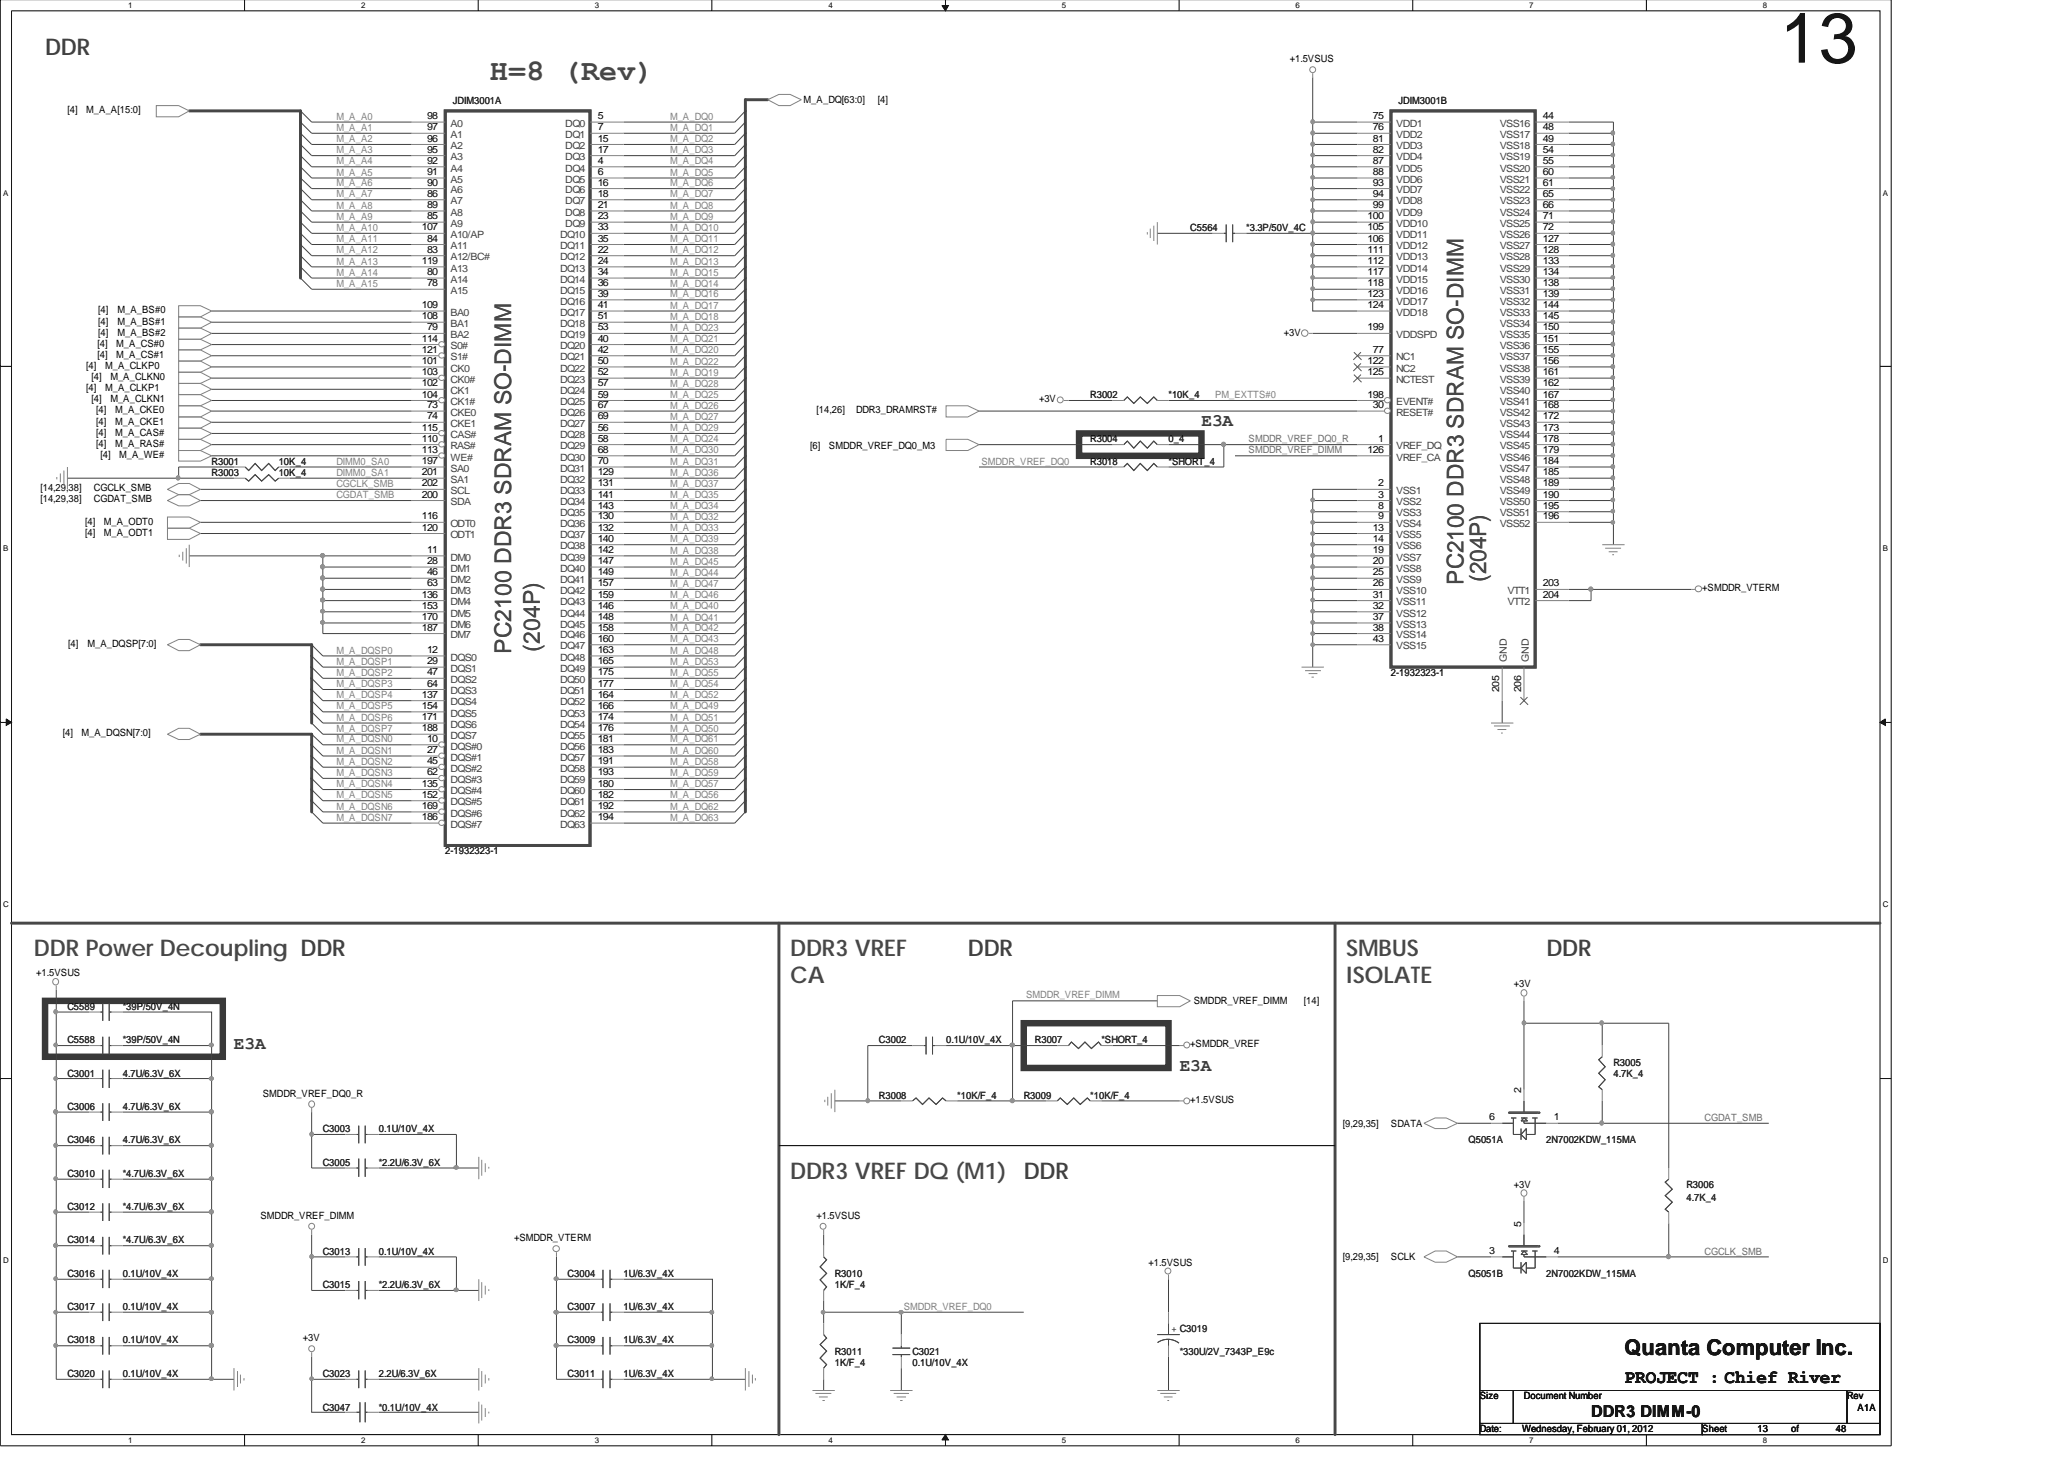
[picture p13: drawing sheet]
<svg xmlns="http://www.w3.org/2000/svg" width="297mm" height="210mm" viewBox="0 0 297 210" stroke-linecap="round" stroke-linejoin="round" font-family="sans-serif">
<defs><g id="words">
<text font-size="10.2" x="256" y="9">13</text>
<text font-size="4.3" fill="#474747" x="70.5" y="11.5">H=8 (Rev)</text>
<g font-size="3.3" fill="#404040">
<text x="6.5" y="7.9">DDR</text>
<text x="139.2" y="137.5">DDR</text>
<text x="222.4" y="137.5">DDR</text>
<text x="147.3" y="169.5">DDR</text>
</g>
<g font-size="3.3" fill="#474747">
<text x="213.8" y="83.7" transform="rotate(-90 213.8 83.7)">(204P)</text>
<text x="210.5" y="84.1" transform="rotate(-90 210.5 84.1)">PC2100 DDR3 SDRAM SO-DIMM</text>
<text x="73.5" y="94" transform="rotate(-90 73.5 94)">PC2100 DDR3 SDRAM SO-DIMM</text>
<text x="77.7" y="93.7" transform="rotate(-90 77.7 93.7)">(204P)</text>
<text x="4.9" y="137.5">DDR Power Decoupling DDR</text>
<text x="113.7" y="137.5">DDR3 VREF</text>
<text x="193.6" y="137.5">SMBUS</text>
<text x="113.7" y="141.4">CA</text>
<text x="193.6" y="141.4">ISOLATE</text>
<text x="113.7" y="169.5">DDR3 VREF DQ (M1)</text>
</g>
<text font-size="3.1" x="233.7" y="194.9">Quanta Computer Inc.</text>
<text font-size="2.7" x="233.7" y="199">PROJECT : Chief River</text>
<g font-size="2.5" fill="#393939">
<text x="172.8" y="61.2">E3A</text>
<text x="33.7" y="150.9">E3A</text>
<text x="169.7" y="154.1">E3A</text>
</g>
<text font-size="2.4" x="228.9" y="203.8">DDR3 DIMM-0</text>
<g font-size="1.4">
<text x="185.5" y="8.9">+1.5VSUS</text>
<text x="9.7" y="16.3">[4]</text>
<text x="12.4" y="16.3">M_A_A[15:0]</text>
<text x="61.4" y="17.1">98</text>
<text x="86" y="17.1">5</text>
<text x="115.6" y="14.8">M_A_DQ[63:0]</text>
<text x="126.3" y="14.8">[4]</text>
<text x="197.5" y="17.1">75</text>
<text x="221.9" y="17.1">44</text>
<text x="61.4" y="18.7">97</text>
<text x="61.4" y="20.4">96</text>
<text x="61.4" y="22">95</text>
<text x="61.4" y="23.6">92</text>
<text x="86" y="18.7">7</text>
<text x="86" y="20.4">15</text>
<text x="86" y="22">17</text>
<text x="86" y="23.6">4</text>
<text x="197.5" y="18.7">76</text>
<text x="197.5" y="20.4">81</text>
<text x="197.5" y="22">82</text>
<text x="197.5" y="23.6">87</text>
<text x="221.9" y="18.7">48</text>
<text x="221.9" y="20.4">49</text>
<text x="221.9" y="22">54</text>
<text x="221.9" y="23.6">55</text>
<text x="61.4" y="25.2">91</text>
<text x="61.4" y="26.7">90</text>
<text x="61.4" y="28.3">86</text>
<text x="61.4" y="29.9">89</text>
<text x="86" y="25.2">6</text>
<text x="86" y="26.7">16</text>
<text x="86" y="28.3">18</text>
<text x="86" y="29.9">21</text>
<text x="197.5" y="25.2">88</text>
<text x="197.5" y="26.7">93</text>
<text x="197.5" y="28.3">94</text>
<text x="197.5" y="29.9">99</text>
<text x="221.9" y="25.2">60</text>
<text x="221.9" y="26.7">61</text>
<text x="221.9" y="28.3">65</text>
<text x="221.9" y="29.9">66</text>
<text x="60.7" y="33.1">107</text>
<text x="61.4" y="31.5">85</text>
<text x="61.4" y="34.7">84</text>
<text x="86" y="31.5">23</text>
<text x="86" y="33.1">33</text>
<text x="86" y="34.7">35</text>
<text x="196.7" y="31.5">100</text>
<text x="196.7" y="33.1">105</text>
<text x="196.7" y="34.7">106</text>
<text x="221.9" y="31.5">71</text>
<text x="221.9" y="33.1">72</text>
<text x="221.9" y="34.7">127</text>
<text x="60.7" y="38">119</text>
<text x="61.4" y="36.4">83</text>
<text x="61.4" y="39.6">80</text>
<text x="61.4" y="41.2">78</text>
<text x="86" y="36.4">22</text>
<text x="86" y="38">24</text>
<text x="86" y="39.6">34</text>
<text x="86" y="41.2">36</text>
<text x="196.7" y="36.4">111</text>
<text x="196.7" y="38">112</text>
<text x="196.7" y="39.6">117</text>
<text x="196.7" y="41.2">118</text>
<text x="221.9" y="36.4">128</text>
<text x="221.9" y="38">133</text>
<text x="221.9" y="39.6">134</text>
<text x="221.9" y="41.2">138</text>
<text x="14.1" y="45.1">[4]</text>
<text x="14.1" y="46.7">[4]</text>
<text x="16.9" y="45.1">M_A_BS#0</text>
<text x="16.9" y="46.7">M_A_BS#1</text>
<text x="60.7" y="44.3">109</text>
<text x="60.7" y="45.9">108</text>
<text x="61.4" y="47.5">79</text>
<text x="86" y="42.7">39</text>
<text x="86" y="44.3">41</text>
<text x="86" y="45.9">51</text>
<text x="86" y="47.5">53</text>
<text x="196.7" y="42.7">123</text>
<text x="196.7" y="44.3">124</text>
<text x="196.7" y="47.5">199</text>
<text x="221.9" y="42.7">139</text>
<text x="221.9" y="44.3">144</text>
<text x="221.9" y="45.9">145</text>
<text x="221.9" y="47.5">150</text>
<text x="12.4" y="53">[4]</text>
<text x="14" y="49.9">[4]</text>
<text x="14" y="51.5">[4]</text>
<text x="14.1" y="48.3">[4]</text>
<text x="15.1" y="53">M_A_CLKP0</text>
<text x="16.7" y="49.9">M_A_CS#0</text>
<text x="16.7" y="51.5">M_A_CS#1</text>
<text x="16.9" y="48.3">M_A_BS#2</text>
<text x="60.7" y="49.1">114</text>
<text x="60.7" y="50.7">121</text>
<text x="60.7" y="52.4">101</text>
<text x="60.7" y="54">103</text>
<text x="86" y="49.1">40</text>
<text x="86" y="50.7">42</text>
<text x="86" y="52.4">50</text>
<text x="86" y="54">52</text>
<text x="184.7" y="48.3">+3V</text>
<text x="196.7" y="52.4">122</text>
<text x="196.7" y="54">125</text>
<text x="197.5" y="50.7">77</text>
<text x="221.9" y="49.1">151</text>
<text x="221.9" y="50.7">155</text>
<text x="221.9" y="52.4">156</text>
<text x="221.9" y="54">161</text>
<text x="12.4" y="56.2">[4]</text>
<text x="13.2" y="54.6">[4]</text>
<text x="13.2" y="57.9">[4]</text>
<text x="13.8" y="59.5">[4]</text>
<text x="15.1" y="56.2">M_A_CLKP1</text>
<text x="15.9" y="54.6">M_A_CLKN0</text>
<text x="15.9" y="57.9">M_A_CLKN1</text>
<text x="16.6" y="59.5">M_A_CKE0</text>
<text x="60.7" y="55.6">102</text>
<text x="60.7" y="57.2">104</text>
<text x="61.4" y="58.7">73</text>
<text x="86" y="55.6">57</text>
<text x="86" y="57.2">59</text>
<text x="86" y="58.7">67</text>
<text x="117.5" y="59.5">[14,26]</text>
<text x="123.1" y="59.5">DDR3_DRAMRST#</text>
<text x="149.5" y="57.9">+3V</text>
<text x="196.7" y="57.2">198</text>
<text x="197.5" y="58.7">30</text>
<text x="221.9" y="55.6">162</text>
<text x="221.9" y="57.2">167</text>
<text x="221.9" y="58.7">168</text>
<text x="13.8" y="61.1">[4]</text>
<text x="13.8" y="62.7">[4]</text>
<text x="13.8" y="64.3">[4]</text>
<text x="14.4" y="65.9">[4]</text>
<text x="16.6" y="61.1">M_A_CKE1</text>
<text x="16.6" y="62.7">M_A_CAS#</text>
<text x="16.6" y="64.3">M_A_RAS#</text>
<text x="17.1" y="65.9">M_A_WE#</text>
<text x="60.7" y="61.9">115</text>
<text x="60.7" y="63.5">110</text>
<text x="60.7" y="65.1">113</text>
<text x="61.4" y="60.3">74</text>
<text x="86" y="60.3">69</text>
<text x="86" y="61.9">56</text>
<text x="86" y="63.5">58</text>
<text x="86" y="65.1">68</text>
<text x="116.5" y="64.6">[6]</text>
<text x="119.2" y="64.6">SMDDR_VREF_DQ0_M3</text>
<text x="196.7" y="65.1">126</text>
<text x="198.2" y="63.5">1</text>
<text x="221.9" y="60.3">172</text>
<text x="221.9" y="61.9">173</text>
<text x="221.9" y="63.5">178</text>
<text x="221.9" y="65.1">179</text>
<text x="5.8" y="70.6">[14,29,38]</text>
<text x="13.5" y="70.6">CGCLK_SMB</text>
<text x="60.7" y="66.7">197</text>
<text x="60.7" y="68.3">201</text>
<text x="60.7" y="70">202</text>
<text x="60.7" y="71.6">200</text>
<text x="86" y="66.7">70</text>
<text x="86" y="68.3">129</text>
<text x="86" y="70">131</text>
<text x="86" y="71.6">141</text>
<text x="198.2" y="70">2</text>
<text x="198.2" y="71.6">3</text>
<text x="221.9" y="66.7">184</text>
<text x="221.9" y="68.3">185</text>
<text x="221.9" y="70">189</text>
<text x="221.9" y="71.6">190</text>
<text x="5.8" y="72.2">[14,29,38]</text>
<text x="12.2" y="75.5">[4]</text>
<text x="12.2" y="77.1">[4]</text>
<text x="13.5" y="72.2">CGDAT_SMB</text>
<text x="14.9" y="75.5">M_A_ODT0</text>
<text x="14.9" y="77.1">M_A_ODT1</text>
<text x="60.7" y="74.7">116</text>
<text x="60.7" y="76.3">120</text>
<text x="86" y="73.2">143</text>
<text x="86" y="74.7">130</text>
<text x="86" y="76.3">132</text>
<text x="86" y="77.9">140</text>
<text x="197.5" y="76.3">13</text>
<text x="197.5" y="77.9">14</text>
<text x="198.2" y="73.2">8</text>
<text x="198.2" y="74.7">9</text>
<text x="221.9" y="73.2">195</text>
<text x="221.9" y="74.7">196</text>
<text x="61.4" y="79.5">11</text>
<text x="61.4" y="81.1">28</text>
<text x="61.4" y="82.7">46</text>
<text x="86" y="79.5">142</text>
<text x="86" y="81.1">147</text>
<text x="86" y="82.7">149</text>
<text x="197.5" y="79.5">19</text>
<text x="197.5" y="81.1">20</text>
<text x="197.5" y="82.7">25</text>
<text x="60.7" y="86">136</text>
<text x="60.7" y="87.6">153</text>
<text x="60.7" y="89.2">170</text>
<text x="61.4" y="84.3">63</text>
<text x="86" y="84.3">157</text>
<text x="86" y="86">159</text>
<text x="86" y="87.6">146</text>
<text x="86" y="89.2">148</text>
<text x="197.5" y="84.3">26</text>
<text x="197.5" y="86">31</text>
<text x="197.5" y="87.6">32</text>
<text x="197.5" y="89.2">37</text>
<text x="221.9" y="84.3">203</text>
<text x="221.9" y="86">204</text>
<text x="244.9" y="85">+SMDDR_VTERM</text>
<text x="9.8" y="93.1">[4]</text>
<text x="12.6" y="93.1">M_A_DQSP[7:0]</text>
<text x="60.7" y="90.7">187</text>
<text x="61.4" y="93.9">12</text>
<text x="61.4" y="95.5">29</text>
<text x="86" y="90.7">158</text>
<text x="86" y="92.3">160</text>
<text x="86" y="93.9">163</text>
<text x="86" y="95.5">165</text>
<text x="197.5" y="90.7">38</text>
<text x="197.5" y="92.3">43</text>
<text x="60.7" y="100.3">137</text>
<text x="60.7" y="102">154</text>
<text x="61.4" y="97.1">47</text>
<text x="61.4" y="98.7">64</text>
<text x="86" y="97.1">175</text>
<text x="86" y="98.7">177</text>
<text x="86" y="100.3">164</text>
<text x="86" y="102">166</text>
<text x="215.7" y="99.6" transform="rotate(-90 215.7 99.6)">205</text>
<text x="218.8" y="99.6" transform="rotate(-90 218.8 99.6)">206</text>
<text x="9" y="105.9">[4]</text>
<text x="11.7" y="105.9">M_A_DQSN[7:0]</text>
<text x="60.7" y="103.6">171</text>
<text x="60.7" y="105.2">188</text>
<text x="61.4" y="106.7">10</text>
<text x="86" y="103.6">174</text>
<text x="86" y="105.2">176</text>
<text x="86" y="106.7">181</text>
<text x="60.7" y="113.1">135</text>
<text x="61.4" y="108.3">27</text>
<text x="61.4" y="109.9">45</text>
<text x="61.4" y="111.5">62</text>
<text x="86" y="108.3">183</text>
<text x="86" y="109.9">191</text>
<text x="86" y="111.5">193</text>
<text x="86" y="113.1">180</text>
<text x="60.7" y="114.7">152</text>
<text x="60.7" y="116.3">169</text>
<text x="60.7" y="118">186</text>
<text x="86" y="114.7">182</text>
<text x="86" y="116.3">192</text>
<text x="86" y="118">194</text>
<text x="5.2" y="140.4">+1.5VSUS</text>
<text x="217.8" y="142">+3V</text>
<text x="171.7" y="144.5">SMDDR_VREF_DIMM</text>
<text x="187.6" y="144.5">[14]</text>
<text x="171.2" y="150.6">+SMDDR_VREF</text>
<text x="37.8" y="157.7">SMDDR_VREF_DQ0_R</text>
<text x="171.2" y="158.7">+1.5VSUS</text>
<text x="214.2" y="161.1">6</text>
<text x="218.8" y="157.2" transform="rotate(-90 218.8 157.2)">2</text>
<text x="223.5" y="161.1">1</text>
<text x="193.1" y="162.1">[9,29,35]</text>
<text x="200.1" y="162.1">SDATA</text>
<text x="217.8" y="170.9">+3V</text>
<text x="37.5" y="175.3">SMDDR_VREF_DIMM</text>
<text x="74" y="178.5">+SMDDR_VTERM</text>
<text x="117.5" y="175.3">+1.5VSUS</text>
<text x="218.8" y="176.5" transform="rotate(-90 218.8 176.5)">5</text>
<text x="165.2" y="182">+1.5VSUS</text>
<text x="193.1" y="181.2">[9,29,35]</text>
<text x="200.1" y="181.2">SCLK</text>
<text x="214.2" y="180.3">3</text>
<text x="223.5" y="180.3">4</text>
<text x="43.6" y="192.9">+3V</text>
<text x="212.9" y="201.3">Size</text>
<text x="219.2" y="201.3">Document Number</text>
<text x="265.7" y="201.3">Rev</text>
<text x="267.2" y="202.9">A1A</text>
<text x="212.9" y="206">Date:</text>
<text x="219" y="206">Wednesday, February 01, 2012</text>
<text x="244.9" y="206">Sheet</text>
<text x="252.8" y="206">13</text>
<text x="257.6" y="206">of</text>
<text x="264.1" y="206">48</text>
</g>
<g font-size="1.4" fill="#818181">
<text x="48.4" y="17.2">M_A_A0</text>
<text x="96.4" y="17.2">M_A_DQ0</text>
<text x="48.4" y="23.7">M_A_A4</text>
<text x="48.4" y="20.4">M_A_A2</text>
<text x="48.4" y="22">M_A_A3</text>
<text x="48.4" y="18.8">M_A_A1</text>
<text x="96.4" y="18.8">M_A_DQ1</text>
<text x="96.4" y="20.4">M_A_DQ2</text>
<text x="96.4" y="22">M_A_DQ3</text>
<text x="96.4" y="23.7">M_A_DQ4</text>
<text x="48.4" y="28.4">M_A_A7</text>
<text x="48.4" y="26.8">M_A_A6</text>
<text x="48.4" y="25.3">M_A_A5</text>
<text x="96.4" y="25.3">M_A_DQ5</text>
<text x="96.4" y="26.8">M_A_DQ6</text>
<text x="96.4" y="28.4">M_A_DQ7</text>
<text x="48.4" y="34.8">M_A_A11</text>
<text x="48.4" y="33.2">M_A_A10</text>
<text x="48.4" y="31.6">M_A_A9</text>
<text x="48.4" y="30">M_A_A8</text>
<text x="96.4" y="30">M_A_DQ8</text>
<text x="96.4" y="31.6">M_A_DQ9</text>
<text x="96.4" y="33.2">M_A_DQ10</text>
<text x="96.4" y="34.8">M_A_DQ11</text>
<text x="48.4" y="41.3">M_A_A15</text>
<text x="48.4" y="39.7">M_A_A14</text>
<text x="48.4" y="38">M_A_A13</text>
<text x="48.4" y="36.4">M_A_A12</text>
<text x="96.4" y="36.4">M_A_DQ12</text>
<text x="96.4" y="38">M_A_DQ13</text>
<text x="96.4" y="39.7">M_A_DQ15</text>
<text x="96.4" y="41.3">M_A_DQ14</text>
<text x="96.4" y="42.8">M_A_DQ16</text>
<text x="96.4" y="44.4">M_A_DQ17</text>
<text x="96.4" y="46">M_A_DQ18</text>
<text x="96.4" y="47.6">M_A_DQ23</text>
<text x="96.4" y="52.4">M_A_DQ22</text>
<text x="96.4" y="49.2">M_A_DQ21</text>
<text x="96.4" y="50.8">M_A_DQ20</text>
<text x="96.4" y="57.3">M_A_DQ25</text>
<text x="96.4" y="58.8">M_A_DQ26</text>
<text x="96.4" y="54">M_A_DQ19</text>
<text x="96.4" y="55.7">M_A_DQ28</text>
<text x="174.8" y="57.3">PM_EXTTS#0</text>
<text x="96.4" y="60.4">M_A_DQ27</text>
<text x="96.4" y="65.2">M_A_DQ30</text>
<text x="96.4" y="62">M_A_DQ29</text>
<text x="96.4" y="63.6">M_A_DQ24</text>
<text x="48.4" y="70">CGCLK_SMB</text>
<text x="48.4" y="71.7">CGDAT_SMB</text>
<text x="48.4" y="66.8">DIMM0_SA0</text>
<text x="48.4" y="68.4">DIMM0_SA1</text>
<text x="96.4" y="66.8">M_A_DQ31</text>
<text x="96.4" y="68.4">M_A_DQ36</text>
<text x="96.4" y="70">M_A_DQ37</text>
<text x="96.4" y="71.7">M_A_DQ35</text>
<text x="141.2" y="66.8">SMDDR_VREF_DQ0</text>
<text x="96.4" y="74.8">M_A_DQ32</text>
<text x="96.4" y="76.4">M_A_DQ33</text>
<text x="96.4" y="73.3">M_A_DQ34</text>
<text x="96.4" y="78">M_A_DQ39</text>
<text x="96.4" y="79.6">M_A_DQ38</text>
<text x="96.4" y="81.2">M_A_DQ45</text>
<text x="96.4" y="82.8">M_A_DQ44</text>
<text x="96.4" y="87.7">M_A_DQ40</text>
<text x="96.4" y="89.3">M_A_DQ41</text>
<text x="96.4" y="84.4">M_A_DQ47</text>
<text x="96.4" y="86">M_A_DQ46</text>
<text x="48.4" y="94">M_A_DQSP0</text>
<text x="48.4" y="95.6">M_A_DQSP1</text>
<text x="96.4" y="94">M_A_DQ48</text>
<text x="96.4" y="90.8">M_A_DQ42</text>
<text x="96.4" y="92.4">M_A_DQ43</text>
<text x="96.4" y="95.6">M_A_DQ53</text>
<text x="48.4" y="97.2">M_A_DQSP2</text>
<text x="48.4" y="98.8">M_A_DQSP3</text>
<text x="48.4" y="100.4">M_A_DQSP4</text>
<text x="96.4" y="100.4">M_A_DQ52</text>
<text x="96.4" y="97.2">M_A_DQ55</text>
<text x="96.4" y="98.8">M_A_DQ54</text>
<text x="48.4" y="106.8">M_A_DQSN0</text>
<text x="48.4" y="102">M_A_DQSP5</text>
<text x="48.4" y="103.7">M_A_DQSP6</text>
<text x="48.4" y="105.3">M_A_DQSP7</text>
<text x="96.4" y="102">M_A_DQ49</text>
<text x="96.4" y="103.7">M_A_DQ51</text>
<text x="96.4" y="105.3">M_A_DQ50</text>
<text x="96.4" y="106.8">M_A_DQ61</text>
<text x="48.4" y="108.4">M_A_DQSN1</text>
<text x="48.4" y="110">M_A_DQSN2</text>
<text x="48.4" y="111.6">M_A_DQSN3</text>
<text x="48.4" y="113.2">M_A_DQSN4</text>
<text x="96.4" y="110">M_A_DQ58</text>
<text x="96.4" y="111.6">M_A_DQ59</text>
<text x="96.4" y="113.2">M_A_DQ57</text>
<text x="96.4" y="108.4">M_A_DQ60</text>
<text x="48.4" y="114.8">M_A_DQSN5</text>
<text x="48.4" y="116.4">M_A_DQSN6</text>
<text x="48.4" y="118">M_A_DQSN7</text>
<text x="96.4" y="116.4">M_A_DQ62</text>
<text x="96.4" y="118">M_A_DQ63</text>
<text x="96.4" y="114.8">M_A_DQ56</text>
<text x="147.6" y="143.6">SMDDR_VREF_DIMM</text>
<text x="130" y="188.4">SMDDR_VREF_DQ0</text>
</g>
<g font-size="1.4" fill="#232323">
<text x="65.1" y="15">JDIM3001A</text>
<text x="201.2" y="15">JDIM3001B</text>
<text x="171.2" y="33.2">C5564</text>
<text x="179.3" y="33.2">*3.3P/50V_4C</text>
<text x="156.8" y="57.3">R3002</text>
<text x="168.1" y="57.3">*10K_4</text>
<text x="156.8" y="63.6">R3004</text>
<text x="168.1" y="63.6">0_4</text>
<text x="30.4" y="66.8">R3001</text>
<text x="30.4" y="68.4">R3003</text>
<text x="40.1" y="66.8">10K_4</text>
<text x="40.1" y="68.4">10K_4</text>
<text x="156.8" y="66.8">R3018</text>
<text x="168.1" y="66.8">*SHORT_4</text>
<text x="200.1" y="97.2">2-1932323-1</text>
<text x="64" y="122.9">2-1932323-1</text>
<text x="9.7" y="145.2">C5589</text>
<text x="17.7" y="145.2">*39P/50V_4N</text>
<text x="9.7" y="154.9">C3001</text>
<text x="9.7" y="150">C5588</text>
<text x="17.7" y="154.9">4.7U/6.3V_6X</text>
<text x="17.7" y="150">*39P/50V_4N</text>
<text x="126.4" y="150">C3002</text>
<text x="136.1" y="150">0.1U/10V_4X</text>
<text x="148.9" y="150">R3007</text>
<text x="158.4" y="150">*SHORT_4</text>
<text x="232.1" y="153.3">R3005</text>
<text x="232.1" y="154.9">4.7K_4</text>
<text x="9.7" y="159.6">C3006</text>
<text x="17.7" y="159.6">4.7U/6.3V_6X</text>
<text x="126.4" y="158">R3008</text>
<text x="137.7" y="158">*10K/F_4</text>
<text x="147.3" y="158">R3009</text>
<text x="156.8" y="158">*10K/F_4</text>
<text x="9.7" y="164.4">C3046</text>
<text x="17.7" y="164.4">4.7U/6.3V_6X</text>
<text x="46.4" y="167.6">C3005</text>
<text x="46.4" y="162.8">C3003</text>
<text x="54.5" y="167.6">*2.2U/6.3V_6X</text>
<text x="54.5" y="162.8">0.1U/10V_4X</text>
<text x="211.3" y="164.4">Q5051A</text>
<text x="222.4" y="164.4">2N7002KDW_115MA</text>
<text x="9.7" y="174">C3012</text>
<text x="9.7" y="169.3">C3010</text>
<text x="17.7" y="174">*4.7U/6.3V_6X</text>
<text x="17.7" y="169.3">*4.7U/6.3V_6X</text>
<text x="242.6" y="170.9">R3006</text>
<text x="242.6" y="172.7">4.7K_4</text>
<text x="9.7" y="178.8">C3014</text>
<text x="17.7" y="178.8">*4.7U/6.3V_6X</text>
<text x="9.7" y="183.6">C3016</text>
<text x="17.7" y="183.6">0.1U/10V_4X</text>
<text x="46.4" y="180.4">C3013</text>
<text x="46.4" y="185.3">C3015</text>
<text x="54.5" y="185.3">*2.2U/6.3V_6X</text>
<text x="54.5" y="180.4">0.1U/10V_4X</text>
<text x="81.7" y="183.6">C3004</text>
<text x="89.7" y="183.6">1U/6.3V_4X</text>
<text x="120.1" y="183.6">R3010</text>
<text x="120.1" y="185.3">1K/F_4</text>
<text x="211.3" y="183.6">Q5051B</text>
<text x="222.4" y="183.6">2N7002KDW_115MA</text>
<text x="9.7" y="188.4">C3017</text>
<text x="17.7" y="188.4">0.1U/10V_4X</text>
<text x="81.7" y="188.4">C3007</text>
<text x="89.7" y="188.4">1U/6.3V_4X</text>
<text x="9.7" y="193.2">C3018</text>
<text x="17.7" y="193.2">0.1U/10V_4X</text>
<text x="81.7" y="193.2">C3009</text>
<text x="89.7" y="193.2">1U/6.3V_4X</text>
<text x="120.1" y="194.8">R3011</text>
<text x="120.1" y="196.4">1K/F_4</text>
<text x="131.3" y="194.8">C3021</text>
<text x="131.3" y="196.4">0.1U/10V_4X</text>
<text x="169.7" y="194.8">*330U/2V_7343P_E9c</text>
<text x="9.7" y="198">C3020</text>
<text x="17.7" y="198">0.1U/10V_4X</text>
<text x="46.4" y="202.9">C3047</text>
<text x="46.4" y="198">C3023</text>
<text x="54.5" y="198">2.2U/6.3V_6X</text>
<text x="54.5" y="202.9">*0.1U/10V_4X</text>
<text x="81.7" y="198">C3011</text>
<text x="89.7" y="198">1U/6.3V_4X</text>
</g>
<g font-size="1.4" fill="#414141">
<text x="64.8" y="18.2">A0</text>
<text x="64.8" y="19.8">A1</text>
<text x="64.8" y="21.5">A2</text>
<text x="64.8" y="23.1">A3</text>
<text x="81.3" y="18.2">DQ0</text>
<text x="81.3" y="19.8">DQ1</text>
<text x="81.3" y="21.5">DQ2</text>
<text x="81.3" y="23.1">DQ3</text>
<text x="200.8" y="18.2">VDD1</text>
<text x="200.8" y="19.8">VDD2</text>
<text x="200.8" y="21.5">VDD3</text>
<text x="200.8" y="23.1">VDD4</text>
<text x="215.7" y="18.2">VSS16</text>
<text x="215.7" y="19.8">VSS17</text>
<text x="215.7" y="21.5">VSS18</text>
<text x="215.7" y="23.1">VSS19</text>
<text x="64.8" y="24.7">A4</text>
<text x="64.8" y="26.3">A5</text>
<text x="64.8" y="27.8">A6</text>
<text x="64.8" y="29.4">A7</text>
<text x="81.3" y="24.7">DQ4</text>
<text x="81.3" y="26.3">DQ5</text>
<text x="81.3" y="27.8">DQ6</text>
<text x="81.3" y="29.4">DQ7</text>
<text x="200.8" y="24.7">VDD5</text>
<text x="200.8" y="26.3">VDD6</text>
<text x="200.8" y="27.8">VDD7</text>
<text x="200.8" y="29.4">VDD8</text>
<text x="215.7" y="24.7">VSS20</text>
<text x="215.7" y="26.3">VSS21</text>
<text x="215.7" y="27.8">VSS22</text>
<text x="215.7" y="29.4">VSS23</text>
<text x="64.8" y="31">A8</text>
<text x="64.8" y="32.6">A9</text>
<text x="64.8" y="34.2">A10/AP</text>
<text x="64.8" y="35.8">A11</text>
<text x="80.6" y="34.2">DQ10</text>
<text x="80.6" y="35.8">DQ11</text>
<text x="81.3" y="31">DQ8</text>
<text x="81.3" y="32.6">DQ9</text>
<text x="200.8" y="31">VDD9</text>
<text x="200.8" y="32.6">VDD10</text>
<text x="200.8" y="34.2">VDD11</text>
<text x="200.8" y="35.8">VDD12</text>
<text x="215.7" y="31">VSS24</text>
<text x="215.7" y="32.6">VSS25</text>
<text x="215.7" y="34.2">VSS26</text>
<text x="215.7" y="35.8">VSS27</text>
<text x="64.8" y="37.5">A12/BC#</text>
<text x="64.8" y="39.1">A13</text>
<text x="64.8" y="40.7">A14</text>
<text x="80.6" y="37.5">DQ12</text>
<text x="80.6" y="39.1">DQ13</text>
<text x="80.6" y="40.7">DQ14</text>
<text x="200.8" y="37.5">VDD13</text>
<text x="200.8" y="39.1">VDD14</text>
<text x="200.8" y="40.7">VDD15</text>
<text x="215.7" y="37.5">VSS28</text>
<text x="215.7" y="39.1">VSS29</text>
<text x="215.7" y="40.7">VSS30</text>
<text x="64.8" y="42.3">A15</text>
<text x="64.8" y="45.4">BA0</text>
<text x="64.8" y="47">BA1</text>
<text x="80.6" y="42.3">DQ15</text>
<text x="80.6" y="43.8">DQ16</text>
<text x="80.6" y="45.4">DQ17</text>
<text x="80.6" y="47">DQ18</text>
<text x="200.8" y="42.3">VDD16</text>
<text x="200.8" y="43.8">VDD17</text>
<text x="200.8" y="45.4">VDD18</text>
<text x="215.7" y="42.3">VSS31</text>
<text x="215.7" y="43.8">VSS32</text>
<text x="215.7" y="45.4">VSS33</text>
<text x="215.7" y="47">VSS34</text>
<text x="64.8" y="48.6">BA2</text>
<text x="64.8" y="50.2">S0#</text>
<text x="64.8" y="51.8">S1#</text>
<text x="64.8" y="53.5">CK0</text>
<text x="80.6" y="48.6">DQ19</text>
<text x="80.6" y="50.2">DQ20</text>
<text x="80.6" y="51.8">DQ21</text>
<text x="80.6" y="53.5">DQ22</text>
<text x="200.8" y="48.6">VDDSPD</text>
<text x="200.8" y="51.8">NC1</text>
<text x="200.8" y="53.5">NC2</text>
<text x="215.7" y="48.6">VSS35</text>
<text x="215.7" y="50.2">VSS36</text>
<text x="215.7" y="51.8">VSS37</text>
<text x="215.7" y="53.5">VSS38</text>
<text x="64.8" y="55.1">CK0#</text>
<text x="64.8" y="56.7">CK1</text>
<text x="64.8" y="58.3">CK1#</text>
<text x="64.8" y="59.8">CKE0</text>
<text x="80.6" y="55.1">DQ23</text>
<text x="80.6" y="56.7">DQ24</text>
<text x="80.6" y="58.3">DQ25</text>
<text x="80.6" y="59.8">DQ26</text>
<text x="200.8" y="55.1">NCTEST</text>
<text x="200.8" y="58.3">EVENT#</text>
<text x="200.8" y="59.8">RESET#</text>
<text x="215.7" y="55.1">VSS39</text>
<text x="215.7" y="56.7">VSS40</text>
<text x="215.7" y="58.3">VSS41</text>
<text x="215.7" y="59.8">VSS42</text>
<text x="64.8" y="61.4">CKE1</text>
<text x="64.8" y="63">CAS#</text>
<text x="64.8" y="64.6">RAS#</text>
<text x="80.6" y="61.4">DQ27</text>
<text x="80.6" y="63">DQ28</text>
<text x="80.6" y="64.6">DQ29</text>
<text x="200.8" y="64.6">VREF_DQ</text>
<text x="215.7" y="61.4">VSS43</text>
<text x="215.7" y="63">VSS44</text>
<text x="215.7" y="64.6">VSS45</text>
<text x="64.8" y="66.2">WE#</text>
<text x="64.8" y="67.8">SA0</text>
<text x="64.8" y="69.5">SA1</text>
<text x="64.8" y="71.1">SCL</text>
<text x="80.6" y="66.2">DQ30</text>
<text x="80.6" y="67.8">DQ31</text>
<text x="80.6" y="69.5">DQ32</text>
<text x="80.6" y="71.1">DQ33</text>
<text x="200.8" y="66.2">VREF_CA</text>
<text x="200.8" y="71.1">VSS1</text>
<text x="215.7" y="66.2">VSS46</text>
<text x="215.7" y="67.8">VSS47</text>
<text x="215.7" y="69.5">VSS48</text>
<text x="215.7" y="71.1">VSS49</text>
<text x="64.8" y="72.7">SDA</text>
<text x="64.8" y="75.8">ODT0</text>
<text x="64.8" y="77.4">ODT1</text>
<text x="80.6" y="72.7">DQ34</text>
<text x="80.6" y="74.3">DQ35</text>
<text x="80.6" y="75.8">DQ36</text>
<text x="80.6" y="77.4">DQ37</text>
<text x="200.8" y="72.7">VSS2</text>
<text x="200.8" y="74.3">VSS3</text>
<text x="200.8" y="75.8">VSS4</text>
<text x="200.8" y="77.4">VSS5</text>
<text x="215.7" y="72.7">VSS50</text>
<text x="215.7" y="74.3">VSS51</text>
<text x="215.7" y="75.8">VSS52</text>
<text x="64.8" y="80.6">DM0</text>
<text x="64.8" y="82.2">DM1</text>
<text x="64.8" y="83.8">DM2</text>
<text x="80.6" y="79">DQ38</text>
<text x="80.6" y="80.6">DQ39</text>
<text x="80.6" y="82.2">DQ40</text>
<text x="80.6" y="83.8">DQ41</text>
<text x="200.8" y="79">VSS6</text>
<text x="200.8" y="80.6">VSS7</text>
<text x="200.8" y="82.2">VSS8</text>
<text x="200.8" y="83.8">VSS9</text>
<text x="64.8" y="85.4">DM3</text>
<text x="64.8" y="87.1">DM4</text>
<text x="64.8" y="88.7">DM5</text>
<text x="80.6" y="85.4">DQ42</text>
<text x="80.6" y="87.1">DQ43</text>
<text x="80.6" y="88.7">DQ44</text>
<text x="200.8" y="85.4">VSS10</text>
<text x="200.8" y="87.1">VSS11</text>
<text x="200.8" y="88.7">VSS12</text>
<text x="216.8" y="85.4">VTT1</text>
<text x="216.8" y="87.1">VTT2</text>
<text x="64.8" y="90.3">DM6</text>
<text x="64.8" y="91.8">DM7</text>
<text x="64.8" y="95">DQS0</text>
<text x="80.6" y="90.3">DQ45</text>
<text x="80.6" y="91.8">DQ46</text>
<text x="80.6" y="93.4">DQ47</text>
<text x="80.6" y="95">DQ48</text>
<text x="200.8" y="90.3">VSS13</text>
<text x="200.8" y="91.8">VSS14</text>
<text x="200.8" y="93.4">VSS15</text>
<text x="216.8" y="95.2" transform="rotate(-90 216.8 95.2)">GND</text>
<text x="219.9" y="95.2" transform="rotate(-90 219.9 95.2)">GND</text>
<text x="64.8" y="96.6">DQS1</text>
<text x="64.8" y="98.2">DQS2</text>
<text x="64.8" y="99.8">DQS3</text>
<text x="64.8" y="101.4">DQS4</text>
<text x="80.6" y="96.6">DQ49</text>
<text x="80.6" y="98.2">DQ50</text>
<text x="80.6" y="99.8">DQ51</text>
<text x="80.6" y="101.4">DQ52</text>
<text x="64.8" y="103.1">DQS5</text>
<text x="64.8" y="104.7">DQS6</text>
<text x="64.8" y="106.3">DQS7</text>
<text x="64.8" y="107.8">DQS#0</text>
<text x="80.6" y="103.1">DQ53</text>
<text x="80.6" y="104.7">DQ54</text>
<text x="80.6" y="106.3">DQ55</text>
<text x="80.6" y="107.8">DQ56</text>
<text x="64.8" y="109.4">DQS#1</text>
<text x="64.8" y="111">DQS#2</text>
<text x="64.8" y="112.6">DQS#3</text>
<text x="80.6" y="109.4">DQ57</text>
<text x="80.6" y="111">DQ58</text>
<text x="80.6" y="112.6">DQ59</text>
<text x="64.8" y="114.2">DQS#4</text>
<text x="64.8" y="115.8">DQS#5</text>
<text x="64.8" y="117.4">DQS#6</text>
<text x="64.8" y="119.1">DQS#7</text>
<text x="80.6" y="114.2">DQ60</text>
<text x="80.6" y="115.8">DQ61</text>
<text x="80.6" y="117.4">DQ62</text>
<text x="80.6" y="119.1">DQ63</text>
</g>
<g font-size="1.4" fill="#6d6d6d">
<text x="179.6" y="63.6">SMDDR_VREF_DQ0_R</text>
<text x="179.6" y="65.2">SMDDR_VREF_DIMM</text>
<text x="245.2" y="161.2">CGDAT_SMB</text>
<text x="245.2" y="180.4">CGCLK_SMB</text>
</g>
<text font-size="1.4" fill="#474747" x="168.5" y="191.6">+ C3019</text>
<g font-size="1.1">
<text x="18.4" y="1.2">1</text>
<text x="51.9" y="1.2">2</text>
<text x="85.5" y="1.2">3</text>
<text x="119.2" y="1.2">4</text>
<text x="152.8" y="1.2">5</text>
<text x="186.4" y="1.2">6</text>
<text x="220" y="1.2">7</text>
<text x="253.6" y="1.2">8</text>
<text x=".5" y="28.1">A</text>
<text x="270.9" y="28.1">A</text>
<text x=".5" y="79.3">B</text>
<text x="270.9" y="79.3">B</text>
<text x=".5" y="130.5">C</text>
<text x="270.9" y="130.5">C</text>
<text x=".5" y="181.7">D</text>
<text x="270.9" y="181.7">D</text>
<text x="18.4" y="207.6">1</text>
<text x="51.9" y="207.6">2</text>
<text x="85.5" y="207.6">3</text>
<text x="119.2" y="207.6">4</text>
<text x="152.8" y="207.6">5</text>
<text x="186.4" y="207.6">6</text>
<text x="220" y="207.6">7</text>
<text x="253.6" y="207.6">8</text>
</g>
</g></defs>
<path d="M0 0v207.9h272v-207.9M1.7 1.6h268.7v204.7h-268.7z" fill="none" stroke="#000" stroke-width=".14"/>
<g fill="#fff">
<path d="M18.4 .2h.5v1.2h-.5z"/>
<path d="M18.4 206.6h.5v1.2h-.5z"/>
</g>
<path d="M35.2 0v1.6M35.2 206.3v1.6" fill="none" stroke="#000" stroke-width=".14"/>
<g fill="#fff">
<path d="M51.9 .2h.5v1.2h-.5z"/>
<path d="M51.9 206.6h.5v1.2h-.5z"/>
</g>
<path d="M68.8 0v1.6M68.8 206.3v1.6" fill="none" stroke="#000" stroke-width=".14"/>
<g fill="#fff">
<path d="M85.5 .2h.6v1.2h-.6z"/>
<path d="M85.5 206.6h.6v1.2h-.6z"/>
</g>
<path d="M102.4 0v1.6M102.4 206.3v1.6" fill="none" stroke="#000" stroke-width=".14"/>
<g fill="#fff">
<path d="M119.2 .2h.5v1.2h-.5z"/>
<path d="M119.2 206.6h.5v1.2h-.5z"/>
</g>
<path d="M136 0v1.6M135.5 .8h.9l-.4 .8zM136 206.3l.4 .8h-.9zM136 206.3v1.6" fill="none" stroke="#000" stroke-width=".14"/>
<path d="M135.5 .8h.9l-.4 .8zM136 206.3l.4 .8h-.9z" fill="#000"/>
<g fill="#fff">
<path d="M152.8 .2h.5v1.2h-.5z"/>
<path d="M152.8 206.6h.5v1.2h-.5z"/>
</g>
<path d="M169.6 0v1.6M169.6 206.3v1.6" fill="none" stroke="#000" stroke-width=".14"/>
<g fill="#fff">
<path d="M186.4 .2h.5v1.2h-.5z"/>
<path d="M186.4 206.6h.5v1.2h-.5z"/>
</g>
<path d="M203.2 0v1.6M203.2 206.3v1.6" fill="none" stroke="#000" stroke-width=".14"/>
<g fill="#fff">
<path d="M220 .2h.5v1.2h-.5z"/>
<path d="M220 206.6h.5v1.2h-.5z"/>
</g>
<path d="M236.8 0v1.6M236.8 206.3v1.6" fill="none" stroke="#000" stroke-width=".14"/>
<g fill="#fff">
<path d="M253.6 .2h.5v1.2h-.5z"/>
<path d="M253.6 206.6h.5v1.2h-.5z"/>
<path d="M.5 27.1h.5v1.2h-.5z"/>
<path d="M270.9 27.1h.5v1.2h-.5z"/>
<path d="M.5 78.3h.6v1.1h-.6z"/>
<path d="M270.9 78.3h.5v1.1h-.5z"/>
</g>
<path d="M0 52.7h1.7M270.4 52.7h1.6" fill="none" stroke="#000" stroke-width=".14"/>
<g fill="#fff">
<path d="M.5 129.5h.6v1.2h-.6z"/>
<path d="M270.9 129.5h.6v1.2h-.6z"/>
</g>
<path d="M0 103.9h1.7M.9 103.4l.8 .5-.8 .4zM270.4 103.9h1.6M270.4 103.9l.8-.5v.9z" fill="none" stroke="#000" stroke-width=".14"/>
<path d="M.9 103.4l.8 .5-.8 .4zM270.4 103.9l.8-.5v.9z" fill="#000"/>
<g fill="#fff">
<path d="M.5 180.7h.6v1.2h-.6z"/>
<path d="M270.9 180.7h.6v1.2h-.6z"/>
</g>
<path d="M0 155.1h1.7M270.4 155.1h1.6M112 164.8h80" fill="none" stroke="#000" stroke-width=".14"/>
<path d="M27.2 15.9h16M1.7 132.8h268.7M112 132.8v73.5M192 132.8v73.5" fill="none" stroke="#474747" stroke-width=".42"/>
<path d="M155.2 62.3h17.6v3.3h-17.6zM6.5 143.9h25.5v8.1h-25.5zM147.3 147.2h20.8v6.4h-20.8z" fill="none" stroke="#393939" stroke-width=".93"/>
<g fill="none" stroke="#424242" stroke-width=".14">
<path d="M44.8 17.6h14.4M44.8 19.2h14.4M44.8 40h14.4M44.8 38.4h14.4M44.8 36.8h14.4M44.8 35.2h14.4M44.8 33.6h14.4M44.8 31.9h14.4M44.8 30.3h14.4M44.8 28.7h14.4M44.8 27.1h14.4M44.8 25.6h14.4"/>
<path d="M44.8 24h14.4M44.8 20.8h14.4M44.8 22.4h14.4M30.4 44.7h28.8M30.4 59.1h28.8M30.4 57.6h28.8M30.4 56h28.8M30.4 54.4h28.8M30.4 52.8h28.8M30.4 51.2h28.8M30.4 49.6h28.8M30.4 47.9h28.8"/>
<path d="M30.4 46.3h28.8M44.8 41.6h14.4M9.7 68.8h16M28.8 70.4h30.4M28.8 72h30.4M28.8 75.1h30.4M28.8 76.7h30.4M30.4 65.6h28.8M30.4 63.9h28.8M30.4 62.3h28.8M30.4 60.7h28.8M46.4 79.9h12.8"/>
</g>
<circle cx="46.4" cy="79.9" r=".3" fill="#909090"/>
<circle cx="46.4" cy="79.9" r=".3" fill="none" stroke="#909090" stroke-width=".14"/>
<path d="M46.4 81.6h12.8" fill="none" stroke="#424242" stroke-width=".14"/>
<circle cx="46.4" cy="81.5" r=".3" fill="#909090"/>
<circle cx="46.4" cy="81.5" r=".3" fill="none" stroke="#909090" stroke-width=".14"/>
<path d="M46.4 83.2h12.8" fill="none" stroke="#424242" stroke-width=".14"/>
<circle cx="46.4" cy="83.1" r=".3" fill="#909090"/>
<circle cx="46.4" cy="83.1" r=".3" fill="none" stroke="#909090" stroke-width=".14"/>
<path d="M46.4 84.8h12.8" fill="none" stroke="#424242" stroke-width=".14"/>
<circle cx="46.4" cy="84.7" r=".3" fill="#909090"/>
<circle cx="46.4" cy="84.7" r=".3" fill="none" stroke="#909090" stroke-width=".14"/>
<path d="M46.4 86.4h12.8" fill="none" stroke="#424242" stroke-width=".14"/>
<circle cx="46.4" cy="86.3" r=".28" fill="#909090"/>
<circle cx="46.4" cy="86.3" r=".28" fill="none" stroke="#909090" stroke-width=".14"/>
<path d="M46.4 88h12.8M46.4 89.6h12.8" fill="none" stroke="#424242" stroke-width=".14"/>
<circle cx="46.4" cy="89.5" r=".28" fill="#909090"/>
<circle cx="46.4" cy="89.5" r=".28" fill="none" stroke="#909090" stroke-width=".14"/>
<g fill="none" stroke="#424242" stroke-width=".14">
<path d="M89.7 17.6h16M89.7 19.2h16M89.7 20.8h16M89.7 22.4h16M89.7 24h16M89.7 25.6h16M89.7 27.1h16M89.7 28.7h16M89.7 30.3h16M89.7 31.9h16M89.7 33.6h16M89.7 35.2h16"/>
<path d="M89.7 36.8h16M89.7 38.4h16M89.7 43.1h16M89.7 44.7h16M89.7 46.3h16M89.7 57.6h16M89.7 59.1h16M89.7 52.8h16M25.7 67.2v1.6h8M41.7 67.2h17.5M41.7 68.8h17.5M89.7 60.7h16"/>
<path d="M89.7 65.6h16M89.7 67.2h16M46.4 91.1h12.8M46.4 94.3h12.8M89.7 94.3h16M46.4 107.1h12.8M89.7 110.3h16M89.7 111.9h16M89.7 100.8h16M89.7 116.8h16M89.7 118.4h16"/>
</g>
<path d="M107.2 14.3h3.2M28.8 92.7h16M28.8 105.6h16" fill="none" stroke="#474747" stroke-width=".42"/>
<circle cx="25.6" cy="68.7" r=".28" fill="#909090"/>
<circle cx="25.6" cy="68.7" r=".28" fill="none" stroke="#909090" stroke-width=".14"/>
<path d="M25.7 67.2h8M176 63.9h19.3" fill="none" stroke="#424242" stroke-width=".14"/>
<circle cx="176" cy="63.9" r=".3" fill="#909090"/>
<circle cx="176" cy="63.9" r=".3" fill="none" stroke="#909090" stroke-width=".14"/>
<path d="M188.8 43.1v1.6h6.5" fill="none" stroke="#424242" stroke-width=".14"/>
<circle cx="188.8" cy="43.1" r=".25" fill="#909090"/>
<circle cx="188.8" cy="43.1" r=".25" fill="none" stroke="#909090" stroke-width=".14"/>
<path d="M188.8 40h6.5M188.8 36.8v1.6" fill="none" stroke="#424242" stroke-width=".14"/>
<circle cx="188.8" cy="36.7" r=".28" fill="#909090"/>
<circle cx="188.8" cy="36.7" r=".28" fill="none" stroke="#909090" stroke-width=".14"/>
<path d="M188.8 19.2h6.5M225.6 17.6h6.5M188.8 35.2h6.5M188.8 33.6h6.5M188.8 31.9h6.5M188.8 22.4h6.5M188.8 28.7h6.5M188.8 24h6.5M188.8 27.1h6.5M232.1 28.7v1.6" fill="none" stroke="#424242" stroke-width=".14"/>
<circle cx="232" cy="28.7" r=".25" fill="#909090"/>
<circle cx="232" cy="28.7" r=".25" fill="none" stroke="#909090" stroke-width=".14"/>
<path d="M225.6 24h6.5M225.6 41.6h6.5" fill="none" stroke="#424242" stroke-width=".14"/>
<circle cx="232" cy="23.9" r=".25" fill="#909090"/>
<circle cx="232" cy="23.9" r=".25" fill="none" stroke="#909090" stroke-width=".14"/>
<path d="M225.6 22.4h6.5" fill="none" stroke="#424242" stroke-width=".14"/>
<circle cx="232" cy="22.3" r=".25" fill="#909090"/>
<circle cx="232" cy="22.3" r=".25" fill="none" stroke="#909090" stroke-width=".14"/>
<path d="M225.6 35.2h6.5M225.6 47.9h6.5M232.1 59.1v1.6" fill="none" stroke="#424242" stroke-width=".14"/>
<circle cx="232" cy="60.7" r=".25" fill="#909090"/>
<circle cx="232" cy="60.7" r=".25" fill="none" stroke="#909090" stroke-width=".14"/>
<circle cx="232" cy="59.1" r=".25" fill="#909090"/>
<circle cx="232" cy="59.1" r=".25" fill="none" stroke="#909090" stroke-width=".14"/>
<path d="M225.6 51.2h6.5M232.1 63.9v1.7" fill="none" stroke="#424242" stroke-width=".14"/>
<circle cx="232" cy="65.5" r=".28" fill="#909090"/>
<circle cx="232" cy="65.5" r=".28" fill="none" stroke="#909090" stroke-width=".14"/>
<circle cx="232" cy="63.9" r=".28" fill="#909090"/>
<circle cx="232" cy="63.9" r=".28" fill="none" stroke="#909090" stroke-width=".14"/>
<path d="M225.6 57.6h6.5M225.6 44.7h6.5M225.6 73.6h6.5M232.1 75.1v3.2" fill="none" stroke="#424242" stroke-width=".14"/>
<circle cx="232" cy="75.1" r=".25" fill="#909090"/>
<circle cx="232" cy="75.1" r=".25" fill="none" stroke="#909090" stroke-width=".14"/>
<path d="M232.1 31.9v1.7M225.6 62.3h6.5" fill="none" stroke="#424242" stroke-width=".14"/>
<circle cx="232" cy="31.9" r=".28" fill="#909090"/>
<circle cx="232" cy="31.9" r=".28" fill="none" stroke="#909090" stroke-width=".14"/>
<path d="M188.8 70.4h6.5M188.8 76.7h6.5M232.1 60.7v1.6M188.8 83.2h6.5M188.8 89.6h6.5M225.6 86.4h3.3" fill="none" stroke="#424242" stroke-width=".14"/>
<circle cx="188.8" cy="89.5" r=".25" fill="#909090"/>
<circle cx="188.8" cy="89.5" r=".25" fill="none" stroke="#909090" stroke-width=".14"/>
<path d="M232.1 38.4v1.6M188.8 47.9h6.5M188.8 73.6h6.5" fill="none" stroke="#424242" stroke-width=".14"/>
<circle cx="232" cy="38.3" r=".25" fill="#909090"/>
<circle cx="232" cy="38.3" r=".25" fill="none" stroke="#909090" stroke-width=".14"/>
<path d="M232.1 25.6v1.5" fill="none" stroke="#424242" stroke-width=".14"/>
<circle cx="232" cy="25.5" r=".25" fill="#909090"/>
<circle cx="232" cy="25.5" r=".25" fill="none" stroke="#909090" stroke-width=".14"/>
<path d="M232.1 68.8v1.6" fill="none" stroke="#424242" stroke-width=".14"/>
<circle cx="232" cy="68.7" r=".28" fill="#909090"/>
<circle cx="232" cy="68.7" r=".28" fill="none" stroke="#909090" stroke-width=".14"/>
<path d="M228.9 84.8v1.6" fill="none" stroke="#424242" stroke-width=".14"/>
<circle cx="228.8" cy="84.7" r=".3" fill="#909090"/>
<circle cx="228.8" cy="84.7" r=".3" fill="none" stroke="#909090" stroke-width=".14"/>
<path d="M188.8 86.4v1.6" fill="none" stroke="#424242" stroke-width=".14"/>
<circle cx="188.8" cy="86.3" r=".25" fill="#909090"/>
<circle cx="188.8" cy="86.3" r=".25" fill="none" stroke="#909090" stroke-width=".14"/>
<path d="M232.1 49.6v1.6M188.8 92.7v3.2" fill="none" stroke="#424242" stroke-width=".14"/>
<circle cx="232" cy="49.5" r=".28" fill="#909090"/>
<circle cx="232" cy="49.5" r=".28" fill="none" stroke="#909090" stroke-width=".14"/>
<path d="M232.1 56v1.6" fill="none" stroke="#424242" stroke-width=".14"/>
<circle cx="232" cy="55.9" r=".25" fill="#909090"/>
<circle cx="232" cy="55.9" r=".25" fill="none" stroke="#909090" stroke-width=".14"/>
<path d="M225.6 59.1h6.5M188.8 72v1.6M232.1 67.2v1.6" fill="none" stroke="#424242" stroke-width=".14"/>
<circle cx="188.8" cy="71.9" r=".25" fill="#909090"/>
<circle cx="188.8" cy="71.9" r=".25" fill="none" stroke="#909090" stroke-width=".14"/>
<path d="M232.1 70.4v1.6" fill="none" stroke="#424242" stroke-width=".14"/>
<circle cx="232" cy="70.3" r=".25" fill="#909090"/>
<circle cx="232" cy="70.3" r=".25" fill="none" stroke="#909090" stroke-width=".14"/>
<path d="M232.1 27.1v1.6" fill="none" stroke="#424242" stroke-width=".14"/>
<circle cx="232" cy="27.1" r=".25" fill="#909090"/>
<circle cx="232" cy="27.1" r=".25" fill="none" stroke="#909090" stroke-width=".14"/>
<path d="M188.8 81.6v1.6" fill="none" stroke="#424242" stroke-width=".14"/>
<circle cx="188.8" cy="81.5" r=".28" fill="#909090"/>
<circle cx="188.8" cy="81.5" r=".28" fill="none" stroke="#909090" stroke-width=".14"/>
<path d="M188.8 30.3v1.6" fill="none" stroke="#424242" stroke-width=".14"/>
<circle cx="188.8" cy="30.3" r=".28" fill="#909090"/>
<circle cx="188.8" cy="30.3" r=".28" fill="none" stroke="#909090" stroke-width=".14"/>
<path d="M232.1 51.2v1.6" fill="none" stroke="#424242" stroke-width=".14"/>
<circle cx="232" cy="51.1" r=".28" fill="#909090"/>
<circle cx="232" cy="51.1" r=".28" fill="none" stroke="#909090" stroke-width=".14"/>
<path d="M188.8 83.2v1.6" fill="none" stroke="#424242" stroke-width=".14"/>
<circle cx="188.8" cy="83.1" r=".28" fill="#909090"/>
<circle cx="188.8" cy="83.1" r=".28" fill="none" stroke="#909090" stroke-width=".14"/>
<path d="M232.1 43.1v1.6" fill="none" stroke="#424242" stroke-width=".14"/>
<circle cx="232" cy="44.7" r=".25" fill="#909090"/>
<circle cx="232" cy="44.7" r=".25" fill="none" stroke="#909090" stroke-width=".14"/>
<circle cx="232" cy="43.1" r=".25" fill="#909090"/>
<circle cx="232" cy="43.1" r=".25" fill="none" stroke="#909090" stroke-width=".14"/>
<path d="M232.1 52.8v1.6" fill="none" stroke="#424242" stroke-width=".14"/>
<circle cx="232" cy="52.7" r=".28" fill="#909090"/>
<circle cx="232" cy="52.7" r=".28" fill="none" stroke="#909090" stroke-width=".14"/>
<path d="M188.8 73.6v1.5" fill="none" stroke="#424242" stroke-width=".14"/>
<circle cx="188.8" cy="73.5" r=".25" fill="#909090"/>
<circle cx="188.8" cy="73.5" r=".25" fill="none" stroke="#909090" stroke-width=".14"/>
<path d="M232.1 57.6v1.5" fill="none" stroke="#424242" stroke-width=".14"/>
<circle cx="232" cy="57.5" r=".25" fill="#909090"/>
<circle cx="232" cy="57.5" r=".25" fill="none" stroke="#909090" stroke-width=".14"/>
<path d="M188.8 79.9v1.7M188.8 84.8h6.5" fill="none" stroke="#424242" stroke-width=".14"/>
<circle cx="188.8" cy="79.9" r=".28" fill="#909090"/>
<circle cx="188.8" cy="79.9" r=".28" fill="none" stroke="#909090" stroke-width=".14"/>
<path d="M225.6 25.6h6.5M225.6 49.6h6.5M232.1 54.4v1.6" fill="none" stroke="#424242" stroke-width=".14"/>
<circle cx="232" cy="54.3" r=".25" fill="#909090"/>
<circle cx="232" cy="54.3" r=".25" fill="none" stroke="#909090" stroke-width=".14"/>
<path d="M225.6 30.3h6.5M232.1 40v1.6" fill="none" stroke="#424242" stroke-width=".14"/>
<circle cx="232" cy="39.9" r=".25" fill="#909090"/>
<circle cx="232" cy="39.9" r=".25" fill="none" stroke="#909090" stroke-width=".14"/>
<path d="M232.1 19.2v1.6" fill="none" stroke="#424242" stroke-width=".14"/>
<circle cx="232" cy="20.7" r=".28" fill="#909090"/>
<circle cx="232" cy="20.7" r=".28" fill="none" stroke="#909090" stroke-width=".14"/>
<circle cx="232" cy="19.1" r=".28" fill="#909090"/>
<circle cx="232" cy="19.1" r=".28" fill="none" stroke="#909090" stroke-width=".14"/>
<path d="M232.1 17.6v1.6M188.8 30.3h6.5M188.8 38.4v1.6" fill="none" stroke="#424242" stroke-width=".14"/>
<circle cx="188.8" cy="38.3" r=".25" fill="#909090"/>
<circle cx="188.8" cy="38.3" r=".25" fill="none" stroke="#909090" stroke-width=".14"/>
<path d="M188.8 17.6v1.6M225.6 72h6.5" fill="none" stroke="#424242" stroke-width=".14"/>
<circle cx="188.8" cy="17.5" r=".28" fill="#909090"/>
<circle cx="188.8" cy="17.5" r=".28" fill="none" stroke="#909090" stroke-width=".14"/>
<path d="M225.6 27.1h6.5M188.8 91.1v1.6" fill="none" stroke="#424242" stroke-width=".14"/>
<circle cx="188.8" cy="92.7" r=".25" fill="#909090"/>
<circle cx="188.8" cy="92.7" r=".25" fill="none" stroke="#909090" stroke-width=".14"/>
<circle cx="188.8" cy="91.1" r=".25" fill="#909090"/>
<circle cx="188.8" cy="91.1" r=".25" fill="none" stroke="#909090" stroke-width=".14"/>
<path d="M188.8 75.1v1.6M225.6 70.4h6.5M225.6 60.7h6.5M188.8 91.1h6.5" fill="none" stroke="#424242" stroke-width=".14"/>
<circle cx="188.8" cy="75.1" r=".25" fill="#909090"/>
<circle cx="188.8" cy="75.1" r=".25" fill="none" stroke="#909090" stroke-width=".14"/>
<path d="M232.1 24v1.6M188.8 41.6h6.5M188.8 75.1h6.5M225.6 65.6h6.5v1.6M225.6 68.8h6.5M225.6 63.9h6.5M188.8 81.6h6.5M188.8 88h6.5" fill="none" stroke="#424242" stroke-width=".14"/>
<circle cx="232" cy="67.1" r=".28" fill="#909090"/>
<circle cx="232" cy="67.1" r=".28" fill="none" stroke="#909090" stroke-width=".14"/>
<path d="M188.8 24v1.6" fill="none" stroke="#424242" stroke-width=".14"/>
<circle cx="188.8" cy="23.9" r=".25" fill="#909090"/>
<circle cx="188.8" cy="23.9" r=".25" fill="none" stroke="#909090" stroke-width=".14"/>
<path d="M188.8 25.6v1.5" fill="none" stroke="#424242" stroke-width=".14"/>
<circle cx="188.8" cy="25.5" r=".25" fill="#909090"/>
<circle cx="188.8" cy="25.5" r=".25" fill="none" stroke="#909090" stroke-width=".14"/>
<path d="M225.6 33.6h6.5M232.1 47.9v1.7M225.6 67.2h6.5" fill="none" stroke="#424242" stroke-width=".14"/>
<circle cx="232" cy="47.9" r=".28" fill="#909090"/>
<circle cx="232" cy="47.9" r=".28" fill="none" stroke="#909090" stroke-width=".14"/>
<path d="M188.8 27.1v1.6" fill="none" stroke="#424242" stroke-width=".14"/>
<circle cx="188.8" cy="27.1" r=".25" fill="#909090"/>
<circle cx="188.8" cy="27.1" r=".25" fill="none" stroke="#909090" stroke-width=".14"/>
<path d="M225.6 20.8h6.5M188.8 78.3v1.6" fill="none" stroke="#424242" stroke-width=".14"/>
<circle cx="188.8" cy="78.3" r=".28" fill="#909090"/>
<circle cx="188.8" cy="78.3" r=".28" fill="none" stroke="#909090" stroke-width=".14"/>
<path d="M188.8 35.2v1.6" fill="none" stroke="#424242" stroke-width=".14"/>
<circle cx="188.8" cy="35.1" r=".28" fill="#909090"/>
<circle cx="188.8" cy="35.1" r=".28" fill="none" stroke="#909090" stroke-width=".14"/>
<path d="M225.6 31.9h6.5M232.1 44.7v1.6h-6.5M232.1 41.6v1.5M188.8 92.7h6.5M188.8 89.6v1.5" fill="none" stroke="#424242" stroke-width=".14"/>
<circle cx="232" cy="41.5" r=".25" fill="#909090"/>
<circle cx="232" cy="41.5" r=".25" fill="none" stroke="#909090" stroke-width=".14"/>
<path d="M225.6 28.7h6.5M225.6 40h6.5M225.6 36.8h6.5M188.8 43.1h6.5M225.6 52.8h6.5M188.8 76.7v1.6h6.5" fill="none" stroke="#424242" stroke-width=".14"/>
<circle cx="188.8" cy="76.7" r=".25" fill="#909090"/>
<circle cx="188.8" cy="76.7" r=".25" fill="none" stroke="#909090" stroke-width=".14"/>
<path d="M188.8 11.1v6.5M188.8 20.8h6.5M225.6 38.4h6.5M232.1 35.2v1.6M225.6 56h6.5" fill="none" stroke="#424242" stroke-width=".14"/>
<circle cx="232" cy="36.7" r=".28" fill="#909090"/>
<circle cx="232" cy="36.7" r=".28" fill="none" stroke="#909090" stroke-width=".14"/>
<circle cx="232" cy="35.1" r=".28" fill="#909090"/>
<circle cx="232" cy="35.1" r=".28" fill="none" stroke="#909090" stroke-width=".14"/>
<path d="M188.8 17.6h6.5M232.1 33.6v1.6" fill="none" stroke="#424242" stroke-width=".14"/>
<circle cx="232" cy="33.5" r=".28" fill="#909090"/>
<circle cx="232" cy="33.5" r=".28" fill="none" stroke="#909090" stroke-width=".14"/>
<path d="M188.8 31.9v1.7M225.6 43.1h6.5" fill="none" stroke="#424242" stroke-width=".14"/>
<circle cx="188.8" cy="31.9" r=".28" fill="#909090"/>
<circle cx="188.8" cy="31.9" r=".28" fill="none" stroke="#909090" stroke-width=".14"/>
<path d="M232.1 72v1.6" fill="none" stroke="#424242" stroke-width=".14"/>
<circle cx="232" cy="71.9" r=".25" fill="#909090"/>
<circle cx="232" cy="71.9" r=".25" fill="none" stroke="#909090" stroke-width=".14"/>
<path d="M188.8 84.8v1.6" fill="none" stroke="#424242" stroke-width=".14"/>
<circle cx="188.8" cy="84.7" r=".28" fill="#909090"/>
<circle cx="188.8" cy="84.7" r=".28" fill="none" stroke="#909090" stroke-width=".14"/>
<path d="M188.8 28.7v1.6" fill="none" stroke="#424242" stroke-width=".14"/>
<circle cx="188.8" cy="28.7" r=".25" fill="#909090"/>
<circle cx="188.8" cy="28.7" r=".25" fill="none" stroke="#909090" stroke-width=".14"/>
<path d="M188.8 33.6v1.6" fill="none" stroke="#424242" stroke-width=".14"/>
<circle cx="188.8" cy="33.5" r=".28" fill="#909090"/>
<circle cx="188.8" cy="33.5" r=".28" fill="none" stroke="#909090" stroke-width=".14"/>
<path d="M188.8 38.4h6.5M188.8 22.4v1.6M225.6 75.1h6.5" fill="none" stroke="#424242" stroke-width=".14"/>
<circle cx="188.8" cy="22.3" r=".25" fill="#909090"/>
<circle cx="188.8" cy="22.3" r=".25" fill="none" stroke="#909090" stroke-width=".14"/>
<path d="M232.1 62.3v1.6" fill="none" stroke="#424242" stroke-width=".14"/>
<circle cx="232" cy="62.3" r=".28" fill="#909090"/>
<circle cx="232" cy="62.3" r=".28" fill="none" stroke="#909090" stroke-width=".14"/>
<path d="M188.8 40v1.6" fill="none" stroke="#424242" stroke-width=".14"/>
<circle cx="188.8" cy="39.9" r=".25" fill="#909090"/>
<circle cx="188.8" cy="39.9" r=".25" fill="none" stroke="#909090" stroke-width=".14"/>
<path d="M232.1 46.3v1.6M188.8 86.4h6.5" fill="none" stroke="#424242" stroke-width=".14"/>
<circle cx="232" cy="46.3" r=".28" fill="#909090"/>
<circle cx="232" cy="46.3" r=".28" fill="none" stroke="#909090" stroke-width=".14"/>
<path d="M225.6 19.2h6.5M188.8 25.6h6.5M188.8 36.8h6.5M232.1 30.3v1.6M225.6 54.4h6.5M188.8 79.9h6.5M188.8 72h6.5" fill="none" stroke="#424242" stroke-width=".14"/>
<circle cx="232" cy="30.3" r=".28" fill="#909090"/>
<circle cx="232" cy="30.3" r=".28" fill="none" stroke="#909090" stroke-width=".14"/>
<path d="M188.8 19.2v1.6M177.7 65.6h17.6" fill="none" stroke="#424242" stroke-width=".14"/>
<circle cx="188.8" cy="19.1" r=".28" fill="#909090"/>
<circle cx="188.8" cy="19.1" r=".28" fill="none" stroke="#909090" stroke-width=".14"/>
<path d="M232.1 36.8v1.6M188.8 41.6v1.5" fill="none" stroke="#424242" stroke-width=".14"/>
<circle cx="188.8" cy="41.5" r=".25" fill="#909090"/>
<circle cx="188.8" cy="41.5" r=".25" fill="none" stroke="#909090" stroke-width=".14"/>
<path d="M232.1 20.8v1.6M232.1 73.6v1.5" fill="none" stroke="#424242" stroke-width=".14"/>
<circle cx="232" cy="73.5" r=".25" fill="#909090"/>
<circle cx="232" cy="73.5" r=".25" fill="none" stroke="#909090" stroke-width=".14"/>
<path d="M188.8 20.8v1.6M225.6 84.8h3.3" fill="none" stroke="#424242" stroke-width=".14"/>
<circle cx="188.8" cy="20.7" r=".28" fill="#909090"/>
<circle cx="188.8" cy="20.7" r=".28" fill="none" stroke="#909090" stroke-width=".14"/>
<path d="M188.8 70.4v1.6M188.8 88v1.6" fill="none" stroke="#424242" stroke-width=".14"/>
<circle cx="188.8" cy="87.9" r=".25" fill="#909090"/>
<circle cx="188.8" cy="87.9" r=".25" fill="none" stroke="#909090" stroke-width=".14"/>
<g fill="none" stroke="#424242" stroke-width=".14">
<path d="M232.1 22.4v1.6M140.8 59.1h54.5M168.1 57.6h27.2M46.4 95.9h12.8M46.4 97.6h12.8M46.4 99.2h12.8M228.9 84.8h14.4M46.4 108.7h12.8M46.4 110.3h12.8M46.4 111.9h12.8M46.4 113.6h12.8M46.4 115.2h12.8"/>
<path d="M46.4 116.8h12.8M46.4 118.4h12.8M46.4 100.8h12.8M46.4 102.4h12.8M46.4 104h12.8M46.4 105.6h12.8M65.7 168h3.2"/>
</g>
<circle cx="65.6" cy="167.9" r=".28" fill="#909090"/>
<circle cx="65.6" cy="167.9" r=".28" fill="none" stroke="#909090" stroke-width=".14"/>
<path d="M44.8 168h4.9M44.8 163.2h4.9M54.5 168h11.2M54.5 163.2h11.2" fill="none" stroke="#424242" stroke-width=".14"/>
<circle cx="44.8" cy="163.1" r=".28" fill="#909090"/>
<circle cx="44.8" cy="163.1" r=".28" fill="none" stroke="#909090" stroke-width=".14"/>
<path d="M44.8 159.9v8.1M65.7 163.2v4.8M44.8 195.2v3.2h4.9" fill="none" stroke="#424242" stroke-width=".14"/>
<circle cx="44.8" cy="198.3" r=".25" fill="#909090"/>
<circle cx="44.8" cy="198.3" r=".25" fill="none" stroke="#909090" stroke-width=".14"/>
<path d="M17.7 155.1h12.7M17.7 174.3h12.7M17.7 198.4h12.7" fill="none" stroke="#424242" stroke-width=".14"/>
<circle cx="30.4" cy="174.3" r=".3" fill="#909090"/>
<circle cx="30.4" cy="174.3" r=".3" fill="none" stroke="#909090" stroke-width=".14"/>
<path d="M30.4 164.8v4.8" fill="none" stroke="#424242" stroke-width=".14"/>
<circle cx="30.4" cy="164.7" r=".3" fill="#909090"/>
<circle cx="30.4" cy="164.7" r=".3" fill="none" stroke="#909090" stroke-width=".14"/>
<path d="M12.8 188.7h-4.7v4.9" fill="none" stroke="#424242" stroke-width=".14"/>
<circle cx="8" cy="188.7" r=".25" fill="#909090"/>
<circle cx="8" cy="188.7" r=".25" fill="none" stroke="#909090" stroke-width=".14"/>
<path d="M12.8 164.8h-4.7v4.8" fill="none" stroke="#424242" stroke-width=".14"/>
<circle cx="8" cy="164.7" r=".28" fill="#909090"/>
<circle cx="8" cy="164.7" r=".28" fill="none" stroke="#909090" stroke-width=".14"/>
<path d="M8.1 155.1h4.7M17.7 169.6h12.7M30.4 174.3v4.9M12.8 184h-4.7v4.7M17.7 193.6h12.7" fill="none" stroke="#424242" stroke-width=".14"/>
<circle cx="8" cy="183.9" r=".25" fill="#909090"/>
<circle cx="8" cy="183.9" r=".25" fill="none" stroke="#909090" stroke-width=".14"/>
<path d="M30.4 193.6v4.8" fill="none" stroke="#424242" stroke-width=".14"/>
<circle cx="30.4" cy="193.5" r=".3" fill="#909090"/>
<circle cx="30.4" cy="193.5" r=".3" fill="none" stroke="#909090" stroke-width=".14"/>
<path d="M8.1 159.9h4.7M30.4 188.7v4.9" fill="none" stroke="#424242" stroke-width=".14"/>
<circle cx="30.4" cy="193.5" r=".3" fill="#909090"/>
<circle cx="30.4" cy="193.5" r=".3" fill="none" stroke="#909090" stroke-width=".14"/>
<circle cx="30.4" cy="188.7" r=".28" fill="#909090"/>
<circle cx="30.4" cy="188.7" r=".28" fill="none" stroke="#909090" stroke-width=".14"/>
<path d="M30.4 184v4.7h-12.7" fill="none" stroke="#424242" stroke-width=".14"/>
<circle cx="30.4" cy="188.7" r=".28" fill="#909090"/>
<circle cx="30.4" cy="188.7" r=".28" fill="none" stroke="#909090" stroke-width=".14"/>
<circle cx="30.4" cy="183.9" r=".28" fill="#909090"/>
<circle cx="30.4" cy="183.9" r=".28" fill="none" stroke="#909090" stroke-width=".14"/>
<path d="M8.1 155.1v4.8M17.7 164.8h12.7" fill="none" stroke="#424242" stroke-width=".14"/>
<circle cx="8" cy="159.9" r=".28" fill="#909090"/>
<circle cx="8" cy="159.9" r=".28" fill="none" stroke="#909090" stroke-width=".14"/>
<circle cx="8" cy="155.1" r=".25" fill="#909090"/>
<circle cx="8" cy="155.1" r=".25" fill="none" stroke="#909090" stroke-width=".14"/>
<path d="M8.1 179.2h4.7" fill="none" stroke="#424242" stroke-width=".14"/>
<circle cx="8" cy="179.1" r=".28" fill="#909090"/>
<circle cx="8" cy="179.1" r=".28" fill="none" stroke="#909090" stroke-width=".14"/>
<path d="M8.1 179.2v4.8" fill="none" stroke="#424242" stroke-width=".14"/>
<circle cx="8" cy="179.1" r=".28" fill="#909090"/>
<circle cx="8" cy="179.1" r=".28" fill="none" stroke="#909090" stroke-width=".14"/>
<path d="M17.7 159.9h12.7M17.7 184h12.7" fill="none" stroke="#424242" stroke-width=".14"/>
<circle cx="30.4" cy="159.9" r=".3" fill="#909090"/>
<circle cx="30.4" cy="159.9" r=".3" fill="none" stroke="#909090" stroke-width=".14"/>
<path d="M8.1 150.4v4.7" fill="none" stroke="#424242" stroke-width=".14"/>
<circle cx="8" cy="150.3" r=".25" fill="#909090"/>
<circle cx="8" cy="150.3" r=".25" fill="none" stroke="#909090" stroke-width=".14"/>
<path d="M30.4 155.1v4.8" fill="none" stroke="#424242" stroke-width=".14"/>
<circle cx="30.4" cy="155.1" r=".28" fill="#909090"/>
<circle cx="30.4" cy="155.1" r=".28" fill="none" stroke="#909090" stroke-width=".14"/>
<path d="M8.1 159.9v4.9" fill="none" stroke="#424242" stroke-width=".14"/>
<circle cx="8" cy="159.9" r=".28" fill="#909090"/>
<circle cx="8" cy="159.9" r=".28" fill="none" stroke="#909090" stroke-width=".14"/>
<path d="M8.1 193.6v4.8" fill="none" stroke="#424242" stroke-width=".14"/>
<circle cx="8" cy="193.5" r=".28" fill="#909090"/>
<circle cx="8" cy="193.5" r=".28" fill="none" stroke="#909090" stroke-width=".14"/>
<path d="M30.4 169.6v4.7" fill="none" stroke="#424242" stroke-width=".14"/>
<circle cx="30.4" cy="169.5" r=".28" fill="#909090"/>
<circle cx="30.4" cy="169.5" r=".28" fill="none" stroke="#909090" stroke-width=".14"/>
<path d="M8.1 174.3h4.7M8.1 198.4h4.7" fill="none" stroke="#424242" stroke-width=".14"/>
<circle cx="8" cy="174.3" r=".28" fill="#909090"/>
<circle cx="8" cy="174.3" r=".28" fill="none" stroke="#909090" stroke-width=".14"/>
<path d="M30.4 159.9v4.9M8.1 174.3v4.9M17.7 179.2h12.7v4.8" fill="none" stroke="#424242" stroke-width=".14"/>
<circle cx="30.4" cy="179.1" r=".3" fill="#909090"/>
<circle cx="30.4" cy="179.1" r=".3" fill="none" stroke="#909090" stroke-width=".14"/>
<path d="M8.1 169.6h4.7M8.1 193.6h4.7" fill="none" stroke="#424242" stroke-width=".14"/>
<circle cx="8" cy="169.5" r=".25" fill="#909090"/>
<circle cx="8" cy="169.5" r=".25" fill="none" stroke="#909090" stroke-width=".14"/>
<path d="M8.1 169.6v4.7M102.5 188.7v4.9" fill="none" stroke="#424242" stroke-width=".14"/>
<circle cx="102.4" cy="188.7" r=".25" fill="#909090"/>
<circle cx="102.4" cy="188.7" r=".25" fill="none" stroke="#909090" stroke-width=".14"/>
<path d="M84.9 193.6h-4.9v4.8h4.9" fill="none" stroke="#424242" stroke-width=".14"/>
<circle cx="80" cy="193.5" r=".3" fill="#909090"/>
<circle cx="80" cy="193.5" r=".3" fill="none" stroke="#909090" stroke-width=".14"/>
<path d="M80 188.7h4.9" fill="none" stroke="#424242" stroke-width=".14"/>
<circle cx="80" cy="188.7" r=".28" fill="#909090"/>
<circle cx="80" cy="188.7" r=".28" fill="none" stroke="#909090" stroke-width=".14"/>
<path d="M80 188.7v4.9" fill="none" stroke="#424242" stroke-width=".14"/>
<circle cx="80" cy="188.7" r=".28" fill="#909090"/>
<circle cx="80" cy="188.7" r=".28" fill="none" stroke="#909090" stroke-width=".14"/>
<path d="M80 184h4.9" fill="none" stroke="#424242" stroke-width=".14"/>
<circle cx="80" cy="183.9" r=".28" fill="#909090"/>
<circle cx="80" cy="183.9" r=".28" fill="none" stroke="#909090" stroke-width=".14"/>
<path d="M80 180.8v7.9M89.7 198.4h17.5M89.7 184h12.8v4.7" fill="none" stroke="#424242" stroke-width=".14"/>
<circle cx="102.4" cy="198.3" r=".25" fill="#909090"/>
<circle cx="102.4" cy="198.3" r=".25" fill="none" stroke="#909090" stroke-width=".14"/>
<path d="M89.7 193.6h12.8" fill="none" stroke="#424242" stroke-width=".14"/>
<circle cx="102.4" cy="193.5" r=".28" fill="#909090"/>
<circle cx="102.4" cy="193.5" r=".28" fill="none" stroke="#909090" stroke-width=".14"/>
<path d="M65.7 185.6h3.2" fill="none" stroke="#424242" stroke-width=".14"/>
<circle cx="65.6" cy="185.5" r=".28" fill="#909090"/>
<circle cx="65.6" cy="185.5" r=".28" fill="none" stroke="#909090" stroke-width=".14"/>
<path d="M44.8 185.6h4.9M44.8 180.8h4.9M54.5 185.6h11.2" fill="none" stroke="#424242" stroke-width=".14"/>
<circle cx="44.8" cy="180.7" r=".28" fill="#909090"/>
<circle cx="44.8" cy="180.7" r=".28" fill="none" stroke="#909090" stroke-width=".14"/>
<path d="M44.8 177.6v8M118.5 177.6v1.6M54.5 180.8h11.2M118.5 188.7h11.2v3.2M118.5 198.4v1.6M118.5 187.1v1.6M118.5 188.7v1.6M129.7 196.8v3.2" fill="none" stroke="#424242" stroke-width=".14"/>
<circle cx="118.4" cy="188.7" r=".25" fill="#909090"/>
<circle cx="118.4" cy="188.7" r=".25" fill="none" stroke="#909090" stroke-width=".14"/>
<path d="M129.7 188.7h17.6" fill="none" stroke="#424242" stroke-width=".14"/>
<circle cx="129.6" cy="188.7" r=".28" fill="#909090"/>
<circle cx="129.6" cy="188.7" r=".28" fill="none" stroke="#909090" stroke-width=".14"/>
<path d="M145.7 150.4v7.9M168.1 184v4.7M168.1 195.2v4.8" fill="none" stroke="#424242" stroke-width=".14"/>
<circle cx="145.6" cy="150.3" r=".28" fill="#909090"/>
<circle cx="145.6" cy="150.3" r=".28" fill="none" stroke="#909090" stroke-width=".14"/>
<path d="M124.8 158.3h4.9M145.7 143.9v6.5h-9.6" fill="none" stroke="#424242" stroke-width=".14"/>
<circle cx="145.6" cy="150.3" r=".28" fill="#909090"/>
<circle cx="145.6" cy="150.3" r=".28" fill="none" stroke="#909090" stroke-width=".14"/>
<path d="M131.3 150.4h-6.5v7.9h-4.7M145.7 158.3h4.8M158.4 158.3h11.3M160 150.4h9.7" fill="none" stroke="#424242" stroke-width=".14"/>
<circle cx="124.8" cy="158.3" r=".28" fill="#909090"/>
<circle cx="124.8" cy="158.3" r=".28" fill="none" stroke="#909090" stroke-width=".14"/>
<path d="M137.7 158.3h8M145.7 143.9h20.8" fill="none" stroke="#424242" stroke-width=".14"/>
<circle cx="145.6" cy="158.3" r=".3" fill="#909090"/>
<circle cx="145.6" cy="158.3" r=".3" fill="none" stroke="#909090" stroke-width=".14"/>
<path d="M145.7 150.4h6.4M89.7 188.7h12.8" fill="none" stroke="#424242" stroke-width=".14"/>
<circle cx="102.4" cy="188.7" r=".25" fill="#909090"/>
<circle cx="102.4" cy="188.7" r=".25" fill="none" stroke="#909090" stroke-width=".14"/>
<g fill="none" stroke="#424242" stroke-width=".14">
<path d="M89.7 40h16M89.7 41.6h16M89.7 49.6h16M89.7 51.2h16M89.7 54.4h16M89.7 47.9h16M89.7 56h16M46.4 79.9v1.7M89.7 62.3h16M89.7 63.9h16M89.7 68.8h16M89.7 75.1h16"/>
<path d="M89.7 70.4h16M89.7 76.7h16M89.7 78.3h16M89.7 72h16M89.7 79.9h16M89.7 73.6h16M140.8 63.9h19.2M46.4 89.6v1.5M46.4 86.4v1.6M89.7 88h16M89.7 81.6h16M89.7 89.6h16"/>
<path d="M89.7 83.2h16M89.7 84.8h16M89.7 91.1h16M89.7 86.4h16M89.7 92.7h16M89.7 95.9h16M89.7 97.6h16M89.7 99.2h16M89.7 102.4h16M89.7 104h16M89.7 105.6h16M89.7 113.6h16"/>
<path d="M89.7 107.1h16M89.7 115.2h16M89.7 108.7h16M65.7 180.8v4.8M102.5 193.6v4.8"/>
</g>
<path d="M44.8 102.4v1.6M107.2 115.2v1.6" fill="none" stroke="#474747" stroke-width=".42"/>
<circle cx="46.4" cy="86.3" r=".28" fill="#909090"/>
<circle cx="46.4" cy="86.3" r=".28" fill="none" stroke="#909090" stroke-width=".14"/>
<path d="M153.7 57.6h6.3M27.2 79.9h19.2M46.4 81.6v4.8M30.4 198.4h3.3" fill="none" stroke="#424242" stroke-width=".14"/>
<circle cx="30.4" cy="198.3" r=".28" fill="#909090"/>
<circle cx="30.4" cy="198.3" r=".28" fill="none" stroke="#909090" stroke-width=".14"/>
<path d="M240 147.2v20.8M209.6 161.6h4.9M240 180.8h14.4" fill="none" stroke="#424242" stroke-width=".14"/>
<circle cx="240" cy="180.7" r=".3" fill="#909090"/>
<circle cx="240" cy="180.7" r=".3" fill="none" stroke="#909090" stroke-width=".14"/>
<path d="M230.5 158.3v3.3h23.9M240 147.2h-9.5v3.2" fill="none" stroke="#424242" stroke-width=".14"/>
<circle cx="230.4" cy="161.5" r=".28" fill="#909090"/>
<circle cx="230.4" cy="161.5" r=".28" fill="none" stroke="#909090" stroke-width=".14"/>
<path d="M230.5 147.2h-11.3v9.5M219.2 172.7v3.2M224 161.6h6.5M209.6 180.8h4.9M224 180.8h16" fill="none" stroke="#424242" stroke-width=".14"/>
<circle cx="230.4" cy="147.1" r=".28" fill="#909090"/>
<circle cx="230.4" cy="147.1" r=".28" fill="none" stroke="#909090" stroke-width=".14"/>
<circle cx="219.2" cy="147.1" r=".28" fill="#909090"/>
<circle cx="219.2" cy="147.1" r=".28" fill="none" stroke="#909090" stroke-width=".14"/>
<path d="M46.4 88v1.6M219.2 143.9v3.3M240 175.9v4.9M54.5 198.4h14.4" fill="none" stroke="#424242" stroke-width=".14"/>
<g fill="none" stroke="#474747" stroke-width=".42">
<path d="M43.2 17.6v1.6M107.2 19.2v1.6M43.2 20.8v1.6M43.2 30.3v1.6M43.2 33.6v1.6M43.2 38.4v1.6M107.2 22.4v1.6M107.2 31.9v1.7M107.2 28.7v1.6M107.2 36.8v1.6M107.2 41.6v1.5M107.2 46.3v1.6"/>
<path d="M107.2 59.1v1.6M107.2 65.6v1.6M107.2 78.3v1.6M107.2 70.4v1.6M107.2 75.1v1.6M44.8 94.3v1.6M44.8 99.2v1.6M107.2 81.6v1.6M107.2 86.4v1.6M107.2 99.2v1.6M107.2 95.9v1.7M44.8 107.1v1.6"/>
<path d="M44.8 110.3v1.6M44.8 115.2v1.6M107.2 105.6v1.5M107.2 102.4v1.6M107.2 108.7v1.6M107.2 111.9v1.7"/>
</g>
<circle cx="46.4" cy="87.9" r=".28" fill="#909090"/>
<circle cx="46.4" cy="87.9" r=".28" fill="none" stroke="#909090" stroke-width=".14"/>
<path d="M166.5 33.6h7.9M179.3 33.6h9.5M140.8 67.2h19.2M168.1 63.9h7.9v3.3h-7.9M216.1 100.8v3.2M17.7 145.6h12.7v4.8h-12.7M44.8 198.4v4.7h4.9M54.5 203.1h14.4" fill="none" stroke="#424242" stroke-width=".14"/>
<g fill="none" stroke="#474747" stroke-width=".42">
<path d="M43.2 15.9v1.7M43.2 19.2v1.6M107.2 14.3v4.9M43.2 22.4v7.9M43.2 31.9v1.7M43.2 35.2v3.2M107.2 24v4.7M107.2 20.8v1.6M107.2 33.6v3.2M107.2 30.3v1.6M107.2 38.4v3.2M107.2 43.1v3.2"/>
<path d="M107.2 47.9v11.2M107.2 60.7v4.9M107.2 67.2v3.2M107.2 72v3.1M107.2 76.7v1.6M107.2 79.9v1.7M44.8 92.7v1.6M44.8 95.9v3.3M107.2 83.2v3.2M107.2 88v7.9M107.2 97.6v1.6M44.8 100.8v1.6"/>
<path d="M44.8 105.6v1.5M44.8 108.7v1.6M44.8 111.9v3.3M107.2 100.8v1.6M107.2 104v1.6M107.2 107.1v1.6M107.2 110.3v1.6M107.2 113.6v1.6"/>
</g>
<circle cx="30.4" cy="150.3" r=".28" fill="#909090"/>
<circle cx="30.4" cy="150.3" r=".28" fill="none" stroke="#909090" stroke-width=".14"/>
<path d="M8.1 142.3v3.3h4.7M8.1 145.6v4.8h4.7M30.4 150.4v4.7" fill="none" stroke="#424242" stroke-width=".14"/>
<circle cx="8" cy="145.5" r=".28" fill="#909090"/>
<circle cx="8" cy="145.5" r=".28" fill="none" stroke="#909090" stroke-width=".14"/>
<g fill="none" stroke="#818181" stroke-width=".14">
<path d="M22.5 15.2h3.2l1.5 .7-1.5 .9h-3.2zM110.4 14.3l1.6-.7h1.7l1.6 .7-1.6 .9h-1.7zM188.8 10.5v.6M195.3 17.6h4.8M195.3 19.2h4.8M165 33.4v.3M165.5 32.9v1.3M166 32.5v2.2M166.5 31.9v3.3M195.3 20.8h4.8M195.3 22.4h4.8M195.3 24h4.8"/>
<path d="M195.3 25.6h4.8M195.3 27.1h4.8M195.3 28.7h4.8M195.3 30.3h4.8M195.3 31.9h4.8M195.3 33.6h4.8M195.3 35.2h4.8M195.3 36.8h4.8M195.3 38.4h4.8M195.3 40h4.8M25.7 44h3.1l1.6 .7-1.6 .9h-3.1zM25.7 45.6h3.1l1.6 .7-1.6 .9h-3.1z"/>
<path d="M25.7 47.2h3.1l1.6 .7-1.6 .9h-3.1zM25.7 48.8h3.1l1.6 .8-1.6 .7h-3.1zM25.7 50.3h3.1l1.6 .9-1.6 .7h-3.1zM25.7 51.9h3.1l1.6 .9-1.6 .7h-3.1zM25.7 53.5h3.1l1.6 .9-1.6 .7h-3.1zM25.7 55.1h3.1l1.6 .9-1.6 .8h-3.1zM25.7 56.8h3.1l1.6 .8-1.6 .8h-3.1zM25.7 58.4h3.1l1.6 .7-1.6 .9h-3.1zM25.7 60h3.1l1.6 .7-1.6 .9h-3.1zM136.1 58.4h3.1l1.6 .7-1.6 .9h-3.1zM153 57.6h.7M188.2 47.9h.6"/>
<path d="M195.3 41.6h4.8M195.3 43.1h4.8M195.3 44.7h4.8M195.3 47.9h4.8M195.3 51.2h4.8M195.3 52.8h4.8M195.3 54.4h4.8M8.2 68.6v.3M8.7 68.1v1.3M9.2 67.7v2.2M9.7 67.2v3.2M24.1 74.4h3.1l1.6 .7-1.6 .9h-3.1z"/>
<path d="M24.1 76h3.1l1.6 .7-1.6 .9h-3.1zM24.1 70.4l1.6-.9h1.5l1.6 .9-1.6 .7h-1.5zM24.1 72l1.6-.9h1.5l1.6 .9-1.6 .8h-1.5zM25.7 61.6h3.1l1.6 .7-1.6 .9h-3.1zM25.7 63.2h3.1l1.6 .7-1.6 .9h-3.1zM25.7 64.8h3.1l1.6 .8-1.6 .7h-3.1zM25.8 79.8v.3M26.3 79.4v1.2M26.8 78.8v2.2M27.2 78.3v3.3M33.7 67.2h1.6M33.7 68.8h1.6"/>
<path d="M40.1 67.2h1.6M40.1 68.8h1.6M136.1 63.2h3.1l1.6 .7-1.6 .9h-3.1zM230.5 78.3h3.2M230.9 78.8h2.3M231.4 79.4h1.3M231.9 79.8h.3M24.1 92.7l1.6-.7h1.5l1.6 .7-1.6 .9h-1.5zM187.2 95.9h3.2M187.7 96.5h2.3M188.2 96.9h1.3M188.7 97.4h.3"/>
<path d="M243.3 84.8h.5M24.1 105.6l1.6-.8h1.5l1.6 .8-1.6 .8h-1.5zM214.5 104h3.2M214.9 104.4h2.3M215.4 104.9h1.3M215.9 105.4h.3M8.1 141.7v.6M12.8 155.1h1.6M12.8 150.4h1.6M16 155.1h1.7M16 150.4h1.7M44.8 159.4v.5"/>
<path d="M118.6 158.2v.3M119.1 157.7v1.3M119.6 157.2v2.2M120.1 156.7v3.2M152.1 150.4h1.6M158.4 150.4h1.6M166.5 143.2h3.2l1.5 .7-1.5 .9h-3.2zM169.7 158.3h.6M169.7 150.4h.6M219.2 143.4v.5M12.8 174.3h1.6M16 174.3h1.7"/>
<path d="M44.8 176.9v.7M68.9 166.4v3.2M69.3 166.8v2.3M69.8 167.3v1.3M70.3 167.8v.3M118.5 176.9v.7M204.8 161.6l1.6-.8h1.6l1.6 .8-1.6 .7h-1.6zM219.2 172.1v.6M33.7 196.8v3.2M34.2 197.2v2.3M34.6 197.7v1.3M35.1 198.2v.3"/>
<path d="M44.8 194.5v.7M49.7 180.8h1.6M52.9 180.8h1.6M68.9 196.8v3.2M68.9 184v3.1M69.3 197.2v2.3M69.3 184.4v2.3M69.8 197.7v1.3M69.8 184.9v1.3M70.3 198.2v.3M70.3 185.4v.3M80 180.1v.7"/>
<path d="M84.9 184h1.6M84.9 198.4h1.6M88.1 184h1.6M88.1 198.4h1.6M107.2 196.8v3.2M107.7 197.2v2.3M108.2 197.7v1.3M108.7 198.2v.3M116.9 200h3.2M128 200h3.3M166.5 200h3.2M168.1 183.3v.7"/>
<path d="M204.8 180.8l1.6-.9h1.6l1.6 .9-1.6 .7h-1.6zM49.7 203.1h1.6M52.9 203.1h1.6M68.9 201.6v3.1M69.3 202v2.3M69.8 202.5v1.3M70.3 203v.3M117.3 200.4h2.3M117.8 200.9h1.3M118.3 201.4h.3M128.6 200.4h2.2M129 200.9h1.3"/>
<path d="M129.5 201.4h.3M166.9 200.4h2.3M167.4 200.9h1.3M167.9 201.4h.3"/>
<circle cx="188.8" cy="10" r=".42"/>
<circle cx="152.5" cy="57.5" r=".42"/>
<circle cx="187.7" cy="47.9" r=".47"/>
<circle cx="244.3" cy="84.7" r=".45"/>
<circle cx="8" cy="141.2" r=".45"/>
<circle cx="44.8" cy="158.8" r=".45"/>
<circle cx="170.7" cy="158.3" r=".42"/>
<circle cx="170.7" cy="150.3" r=".42"/>
<circle cx="219.2" cy="142.8" r=".45"/>
<circle cx="44.8" cy="176.4" r=".42"/>
<circle cx="80" cy="179.6" r=".45"/>
<circle cx="118.4" cy="176.4" r=".42"/>
<circle cx="219.2" cy="171.6" r=".45"/>
<circle cx="44.8" cy="194" r=".42"/>
<circle cx="168" cy="182.8" r=".42"/>
</g>
<g fill="none" stroke="#424242" stroke-width=".14">
<path d="M43.2 15.9l1.6 1.7M43.2 17.6l1.6 1.6M43.2 19.2l1.6 1.6M107.2 15.9l-1.5 1.7M107.2 17.6l-1.5 1.6M107.2 19.2l-1.5 1.6M43.2 20.8l1.6 1.6M43.2 22.4l1.6 1.6M43.2 24l1.6 1.6M43.2 25.6l1.6 1.5M43.2 27.1l1.6 1.6M43.2 28.7l1.6 1.6"/>
<path d="M43.2 30.3l1.6 1.6M43.2 31.9l1.6 1.7M43.2 33.6l1.6 1.6M43.2 35.2l1.6 1.6M43.2 36.8l1.6 1.6M43.2 38.4l1.6 1.6M43.2 40l1.6 1.6M107.2 24l-1.5 1.6M107.2 20.8l-1.5 1.6M107.2 22.4l-1.5 1.6M107.2 28.7l-1.5 1.6M107.2 33.6l-1.5 1.6"/>
<path d="M107.2 30.3l-1.5 1.6M107.2 31.9l-1.5 1.7M107.2 25.6l-1.5 1.5M107.2 27.1l-1.5 1.6M107.2 38.4l-1.5 1.6M107.2 40l-1.5 1.6M107.2 35.2l-1.5 1.6M107.2 36.8l-1.5 1.6M107.2 43.1l-1.5 1.6M107.2 41.6l-1.5 1.5M107.2 47.9l-1.5 1.7M107.2 52.8l-1.5 1.6"/>
<path d="M107.2 49.6l-1.5 1.6M107.2 51.2l-1.5 1.6M107.2 44.7l-1.5 1.6M107.2 46.3l-1.5 1.6M107.2 57.6l-1.5 1.5M107.2 59.1l-1.5 1.6M107.2 54.4l-1.5 1.6M107.2 56l-1.5 1.6M107.2 62.3l-1.5 1.6M107.2 60.7l-1.5 1.6M107.2 67.2l-1.5 1.6M107.2 72l-1.5 1.6"/>
<path d="M107.2 68.8l-1.5 1.6M107.2 70.4l-1.5 1.6M107.2 63.9l-1.5 1.7M107.2 65.6l-1.5 1.6M107.2 76.7l-1.5 1.6M107.2 78.3l-1.5 1.6M107.2 79.9l-1.5 1.7M107.2 73.6l-1.5 1.5M107.2 75.1l-1.5 1.6M44.8 92.7l1.6 1.6M44.8 94.3l1.6 1.6M44.8 95.9l1.6 1.7"/>
<path d="M44.8 97.6l1.6 1.6M44.8 99.2l1.6 1.6M107.2 81.6l-1.5 1.6M107.2 86.4l-1.5 1.6M107.2 91.1l-1.5 1.6M107.2 88l-1.5 1.6M107.2 89.6l-1.5 1.5M107.2 83.2l-1.5 1.6M107.2 84.8l-1.5 1.6M107.2 95.9l-1.5 1.7M107.2 97.6l-1.5 1.6M107.2 99.2l-1.5 1.6"/>
<path d="M107.2 92.7l-1.5 1.6M107.2 94.3l-1.5 1.6M44.8 100.8l1.6 1.6M44.8 102.4l1.6 1.6M44.8 104l1.6 1.6M44.8 105.6l1.6 1.5M44.8 107.1l1.6 1.6M44.8 108.7l1.6 1.6M44.8 110.3l1.6 1.6M44.8 111.9l1.6 1.7M44.8 113.6l1.6 1.6M44.8 115.2l1.6 1.6"/>
<path d="M44.8 116.8l1.6 1.6M107.2 100.8l-1.5 1.6M107.2 105.6l-1.5 1.5M107.2 110.3l-1.5 1.6M107.2 107.1l-1.5 1.6M107.2 108.7l-1.5 1.6M107.2 102.4l-1.5 1.6M107.2 104l-1.5 1.6M107.2 111.9l-1.5 1.7M107.2 116.8l-1.5 1.6M107.2 113.6l-1.5 1.6M107.2 115.2l-1.5 1.6"/>
</g>
<path d="M212.9 190.3h57.5v9.7h-57.5zM212.9 200h4.8v4.7h-4.8zM217.7 200h48v4.7h-48zM265.7 200h4.7v4.7h-4.7zM212.9 204.7h32v1.6h-32zM244.9 204.7h25.5v1.6h-25.5z" fill="none" stroke="#000" stroke-width=".14"/>
<g fill="none" stroke="#474747" stroke-width=".14">
<path d="M35.3 67.2l.5 .5 .9-1 .9 1 1.1-1 .9 1 .5-.5M35.3 68.8l.5 .4 .9-.9 .9 .9 1.1-.9 .9 .9 .5-.4M14.4 155.1h.4M14.4 150.4h.4M14.8 153.8v2.7M14.8 149.1v2.5M15.7 155.1h.3M15.7 150.4h.3M15.7 153.8v2.7M15.7 149.1v2.5M153.7 150.4l.4-.5 1 .9 1-.9 .9 .9 1-.9 .4 .5M14.4 174.3h.4"/>
<path d="M14.8 173.1v2.5M15.7 174.3h.3M15.7 173.1v2.5M51.6 179.5v2.5M52.5 179.5v2.5M51.3 180.8h.3M52.5 180.8h.4M86.5 184h.2M86.5 198.4h.2M86.7 182.6v2.7M86.7 197.1v2.5M87.7 184h.4"/>
<path d="M87.7 198.4h.4M87.7 182.6v2.7M87.7 197.1v2.5M51.3 203.1h.5M51.8 201.7v2.9M52.5 201.7v2.9M52.5 203.1h.4"/>
</g>
<path d="M200.1 15.9h20.7v80h-20.7z" fill="none" stroke="#474747" stroke-width=".42"/>
<path d="M194.8 50.7l1.1 1.1M194.8 52.3l1.1 1.1M194.8 53.9l1.1 1.1M195.8 50.7l-1.1 1.1M195.8 52.3l-1.1 1.1M195.8 53.9l-1.1 1.1" fill="none" stroke="#535353" stroke-width=".14"/>
<circle cx="199.6" cy="57.6" r=".4" fill="#fff"/>
<g fill="none" stroke="#818181" stroke-width=".14">
<path d="M195.3 57.6h3.9"/>
<circle cx="199.6" cy="57.6" r=".4"/>
</g>
<circle cx="199.6" cy="59.1" r=".4" fill="#fff"/>
<g fill="none" stroke="#818181" stroke-width=".14">
<path d="M59.2 17.6h4.8M59.2 19.2h4.8M220.8 17.6h4.8M220.8 19.2h4.8M59.2 20.8h4.8M59.2 22.4h4.8M59.2 24h4.8M59.2 25.6h4.8M59.2 27.1h4.8M59.2 28.7h4.8M59.2 30.3h4.8M59.2 31.9h4.8"/>
<path d="M59.2 33.6h4.8M59.2 35.2h4.8M59.2 36.8h4.8M59.2 38.4h4.8M59.2 40h4.8M220.8 20.8h4.8M220.8 22.4h4.8M220.8 24h4.8M220.8 25.6h4.8M220.8 27.1h4.8M220.8 28.7h4.8M220.8 30.3h4.8"/>
<path d="M220.8 31.9h4.8M220.8 33.6h4.8M220.8 35.2h4.8M220.8 36.8h4.8M220.8 38.4h4.8M220.8 40h4.8M59.2 41.6h4.8M59.2 44.7h4.8M59.2 46.3h4.8M59.2 47.9h4.8M195.3 59.1h3.9M220.8 41.6h4.8"/>
<path d="M220.8 43.1h4.8M220.8 44.7h4.8M220.8 46.3h4.8M220.8 47.9h4.8M220.8 49.6h4.8M220.8 51.2h4.8M220.8 52.8h4.8M220.8 54.4h4.8M220.8 56h4.8M220.8 57.6h4.8M220.8 59.1h4.8M160 67.2h1.7"/>
<path d="M166.5 67.2h1.6M195.3 63.9h4.8M195.3 65.6h4.8M195.3 70.4h4.8M195.3 72h4.8M195.3 73.6h4.8M195.3 75.1h4.8M195.3 76.7h4.8M195.3 78.3h4.8M195.3 79.9h4.8M220.8 60.7h4.8M220.8 62.3h4.8"/>
<path d="M220.8 63.9h4.8M220.8 65.6h4.8M220.8 67.2h4.8M220.8 68.8h4.8M220.8 70.4h4.8M220.8 72h4.8M220.8 73.6h4.8M220.8 75.1h4.8M195.3 81.6h4.8M195.3 83.2h4.8M195.3 84.8h4.8M195.3 86.4h4.8"/>
<path d="M195.3 88h4.8M195.3 89.6h4.8M195.3 91.1h4.8M195.3 92.7h4.8M216.1 95.9v4.9M219.2 95.9v4.9M220.8 84.8h4.8M220.8 86.4h4.8"/>
<circle cx="199.6" cy="59.1" r=".4"/>
</g>
<path d="M218.7 100.3l1.1 1.1M219.7 100.3l-1.1 1.1" fill="none" stroke="#535353" stroke-width=".14"/>
<path d="M161.7 67.2l.5-.5 .9 1 .9-1 1 1 1-1 .5 .5" fill="none" stroke="#474747" stroke-width=".14"/>
<path d="M64 15.9h20.9v105.7h-20.9z" fill="none" stroke="#474747" stroke-width=".42"/>
<circle cx="63.6" cy="49.5" r=".4" fill="#fff"/>
<g fill="none" stroke="#818181" stroke-width=".14">
<path d="M59.2 49.6h3.9"/>
<circle cx="63.6" cy="49.5" r=".4"/>
</g>
<circle cx="63.6" cy="51.1" r=".4" fill="#fff"/>
<g fill="none" stroke="#818181" stroke-width=".14">
<path d="M59.2 52.8h4.8M59.2 51.2h3.9"/>
<circle cx="63.6" cy="51.1" r=".4"/>
</g>
<circle cx="63.6" cy="54.3" r=".4" fill="#fff"/>
<g fill="none" stroke="#818181" stroke-width=".14">
<path d="M59.2 56h4.8M59.2 54.4h3.9"/>
<circle cx="63.6" cy="54.3" r=".4"/>
</g>
<circle cx="63.6" cy="57.6" r=".4" fill="#fff"/>
<g fill="none" stroke="#818181" stroke-width=".14">
<path d="M59.2 59.1h4.8M59.2 57.6h3.9M59.2 60.7h4.8"/>
<circle cx="63.6" cy="57.6" r=".4"/>
</g>
<circle cx="63.6" cy="62.3" r=".4" fill="#fff"/>
<g fill="none" stroke="#818181" stroke-width=".14">
<path d="M59.2 62.3h3.9"/>
<circle cx="63.6" cy="62.3" r=".4"/>
</g>
<circle cx="63.6" cy="63.9" r=".4" fill="#fff"/>
<g fill="none" stroke="#818181" stroke-width=".14">
<path d="M59.2 63.9h3.9"/>
<circle cx="63.6" cy="63.9" r=".4"/>
</g>
<circle cx="63.6" cy="65.5" r=".4" fill="#fff"/>
<g fill="none" stroke="#818181" stroke-width=".14">
<path d="M59.2 67.2h4.8M59.2 68.8h4.8M59.2 70.4h4.8M59.2 72h4.8M59.2 75.1h4.8M59.2 76.7h4.8M59.2 79.9h4.8M59.2 65.6h3.9M59.2 81.6h4.8M59.2 83.2h4.8M59.2 84.8h4.8M59.2 86.4h4.8"/>
<path d="M59.2 88h4.8M59.2 89.6h4.8M59.2 91.1h4.8M59.2 94.3h4.8M59.2 95.9h4.8M59.2 97.6h4.8M59.2 99.2h4.8M59.2 100.8h4.8M59.2 102.4h4.8M59.2 104h4.8M59.2 105.6h4.8"/>
<circle cx="63.6" cy="65.5" r=".4"/>
</g>
<circle cx="63.6" cy="107.1" r=".4" fill="#fff"/>
<g fill="none" stroke="#818181" stroke-width=".14">
<path d="M59.2 107.1h3.9"/>
<circle cx="63.6" cy="107.1" r=".4"/>
</g>
<circle cx="63.6" cy="108.7" r=".4" fill="#fff"/>
<g fill="none" stroke="#818181" stroke-width=".14">
<path d="M59.2 108.7h3.9"/>
<circle cx="63.6" cy="108.7" r=".4"/>
</g>
<circle cx="63.6" cy="110.3" r=".4" fill="#fff"/>
<g fill="none" stroke="#818181" stroke-width=".14">
<path d="M59.2 110.3h3.9"/>
<circle cx="63.6" cy="110.3" r=".4"/>
</g>
<circle cx="63.6" cy="111.9" r=".4" fill="#fff"/>
<g fill="none" stroke="#818181" stroke-width=".14">
<path d="M59.2 111.9h3.9"/>
<circle cx="63.6" cy="111.9" r=".4"/>
</g>
<circle cx="63.6" cy="113.5" r=".4" fill="#fff"/>
<g fill="none" stroke="#818181" stroke-width=".14">
<path d="M59.2 113.6h3.9"/>
<circle cx="63.6" cy="113.5" r=".4"/>
</g>
<circle cx="63.6" cy="115.1" r=".4" fill="#fff"/>
<g fill="none" stroke="#818181" stroke-width=".14">
<path d="M59.2 115.2h3.9"/>
<circle cx="63.6" cy="115.1" r=".4"/>
</g>
<circle cx="63.6" cy="116.7" r=".4" fill="#fff"/>
<g fill="none" stroke="#818181" stroke-width=".14">
<path d="M59.2 116.8h3.9"/>
<circle cx="63.6" cy="116.7" r=".4"/>
</g>
<circle cx="63.6" cy="118.3" r=".4" fill="#fff"/>
<g fill="none" stroke="#818181" stroke-width=".14">
<path d="M84.9 17.6h4.8M84.9 19.2h4.8M84.9 20.8h4.8M84.9 22.4h4.8M84.9 24h4.8M84.9 25.6h4.8M84.9 27.1h4.8M84.9 28.7h4.8M84.9 30.3h4.8M84.9 31.9h4.8M84.9 33.6h4.8M84.9 35.2h4.8"/>
<path d="M84.9 36.8h4.8M84.9 38.4h4.8M84.9 40h4.8M174.4 33.6h1.6M177.7 33.6h1.6M84.9 41.6h4.8M84.9 43.1h4.8M84.9 44.7h4.8M84.9 46.3h4.8M84.9 47.9h4.8M84.9 49.6h4.8M84.9 51.2h4.8"/>
<path d="M84.9 52.8h4.8M84.9 54.4h4.8M84.9 56h4.8M84.9 57.6h4.8M84.9 59.1h4.8M160 57.6h1.7M166.5 57.6h1.6M84.9 60.7h4.8M84.9 62.3h4.8M84.9 63.9h4.8M84.9 65.6h4.8M84.9 67.2h4.8"/>
<path d="M84.9 68.8h4.8M84.9 70.4h4.8M84.9 72h4.8M84.9 73.6h4.8M84.9 75.1h4.8M84.9 76.7h4.8M84.9 78.3h4.8M84.9 79.9h4.8M160 63.9h1.7M166.5 63.9h1.6M84.9 81.6h4.8M84.9 83.2h4.8"/>
<path d="M84.9 84.8h4.8M84.9 86.4h4.8M84.9 88h4.8M84.9 89.6h4.8M84.9 91.1h4.8M84.9 92.7h4.8M84.9 94.3h4.8M84.9 95.9h4.8M84.9 97.6h4.8M84.9 99.2h4.8M59.2 118.4h3.9M84.9 100.8h4.8"/>
<path d="M84.9 102.4h4.8M84.9 104h4.8M84.9 105.6h4.8M84.9 107.1h4.8M84.9 108.7h4.8M84.9 110.3h4.8M84.9 111.9h4.8M84.9 113.6h4.8M84.9 115.2h4.8M84.9 116.8h4.8M84.9 118.4h4.8M12.8 159.9h1.6"/>
<path d="M12.8 145.6h1.6M16 159.9h1.7M16 145.6h1.7M129.7 158.3h1.6M131.3 150.4h1.6M134.5 150.4h1.6M136.1 158.3h1.6M150.5 158.3h1.6M156.8 158.3h1.6M219.2 156.7v1.6M230.5 156.7v1.6M230.5 150.4v1.6"/>
<path d="M12.8 169.6h1.6M12.8 179.2h1.6M12.8 164.8h1.6M16 169.6h1.7M16 179.2h1.7M16 164.8h1.7M49.7 168h1.6M49.7 163.2h1.6M52.9 168h1.6M52.9 163.2h1.6M118.5 179.2v1.6M214.5 161.6h1.6"/>
<path d="M219.2 175.9v1.7M222.4 161.6h1.6M240 174.3v1.6M240 168v1.6M12.8 184h1.6M12.8 188.7h1.6M12.8 198.4h1.6M12.8 193.6h1.6M16 184h1.7M16 188.7h1.7M16 198.4h1.7M16 193.6h1.7"/>
<path d="M49.7 185.6h1.6M49.7 198.4h1.6M52.9 185.6h1.6M52.9 198.4h1.6M84.9 188.7h1.6M84.9 193.6h1.6M88.1 188.7h1.6M88.1 193.6h1.6M118.5 190.3v1.6M118.5 196.8v1.6M118.5 185.6v1.5M129.7 191.9v1.7"/>
<path d="M129.7 195.2v1.6M168.1 188.7v1.6M168.1 193.6v1.6M214.5 180.8h1.6M222.4 180.8h1.6"/>
<circle cx="63.6" cy="118.3" r=".4"/>
</g>
<g fill="none" stroke="#474747" stroke-width=".14">
<path d="M176 33.6h.4M176.4 32.3v2.5M177.3 33.6h.4M177.3 32.3v2.5M161.7 57.6l.5-.5 .9 .9 .9-.9 1 .9 1-.9 .5 .5M161.7 63.9l.5-.5 .9 1.1 .9-1.1 1 1.1 1-1.1 .5 .5M14.4 159.9h.4M14.4 145.6h.4M14.8 158.7v2.5M14.8 144.3v2.5M15.7 159.9h.3M15.7 145.6h.3"/>
<path d="M15.7 158.7v2.5M15.7 144.3v2.5M131.3 158.3l.5-.4 .9 .9 .9-.9 1 .9 1-.9 .5 .4M132.9 150.4h.3M133.2 149.1v2.5M134.1 150.4h.4M134.1 149.1v2.5M152.1 158.3l.4-.4 1 .9 1-.9 .9 .9 1-.9 .4 .4M217 159.9h4.5v.2h-4.5zM219.2 158.3v1.6M230.5 152l-.5 .4 .9 1-.9 1 .9 .9-.9 1 .5 .4M14.4 169.6h.4"/>
<path d="M14.4 179.2h.4M14.4 164.8h.4M14.8 168.2v2.7M14.8 177.9v2.5M14.8 163.5v2.5M15.7 169.6h.3M15.7 179.2h.3M15.7 164.8h.3M15.7 168.2v2.7M15.7 177.9v2.5M15.7 163.5v2.5M51.3 168h.3"/>
<path d="M51.3 163.2h.3M51.6 166.6v2.7M51.6 161.9v2.5M52.5 168h.4M52.5 163.2h.4M52.5 166.6v2.7M52.5 161.9v2.5M216.1 161.6h1.6M217 179.2h4.5v.1h-4.5zM217.4 160.8h.3M217.4 179.9h.3M217.7 179.9v.9"/>
<path d="M217.7 160.8v.8M217.7 160.8h.4M217.7 179.9h.4M217.7 161.6v1.6h1.1M218.8 162.3v.9M218.8 179.9h.4M218.8 163.2v.7M218.8 160.8h.4M219.2 177.6v1.6M219.2 179.9h.5M219.2 160.8l.5 .4h-.5M219.2 179.9l.5 .5h-.5"/>
<path d="M219.2 161.2v.4h3.2M219.2 160.8h.5M219.2 160.8l-.4 .4h.4M219.2 179.9l-.4 .5h.4M219.6 162.5v1.4l-.8-.7M219.6 162.7v-.4l-.8 .9M220.4 179.9h.8M220.4 160.8h.8M220.8 160.8v2.4h-1.2M220.8 179.9v2.5h-1.2M240 169.6l-.5 .4 1 1-1 1 1 .9-1 1 .5 .4M14.4 184h.4"/>
<path d="M14.4 188.7h.4M14.4 198.4h.4M14.4 193.6h.4M14.8 182.6v2.7M14.8 187.5v2.5M14.8 197.1v2.5M14.8 192.3v2.5M15.7 184h.3M15.7 188.7h.3M15.7 198.4h.3M15.7 193.6h.3M15.7 182.6v2.7"/>
<path d="M15.7 187.5v2.5M15.7 197.1v2.5M15.7 192.3v2.5M51.3 185.6h.3M51.3 198.4h.3M51.6 184.2v2.7M51.6 197.1v2.5M52.5 185.6h.4M52.5 198.4h.4M52.5 184.2v2.7M52.5 197.1v2.5M86.5 188.7h.2"/>
<path d="M86.5 193.6h.2M86.7 187.5v2.5M86.7 192.3v2.5M87.7 188.7h.4M87.7 193.6h.4M87.7 187.5v2.5M87.7 192.3v2.5M118.5 191.9l.4 .6-.9 .9 .9 .9-.9 1 .9 1-.4 .5M118.5 180.8l.4 .4-.9 1 .9 .9-.9 1 .9 1-.4 .5M128.4 193.9h2.5M128.4 194.8h2.5M129.7 193.6v.3"/>
<path d="M129.7 194.8v.4M166.5 191.9h3.2M166.5 193.1a2.57 2.57 0 0 1 3.1 .1M168.1 192.6v1M168.1 190.3v1.6M216.1 180.8h1.6M217.7 180.8v1.6h1.1M218.8 182.4v.7M218.8 181.5v.9M219.2 180.4v.4h3.2M219.6 181.9v-.4l-.8 .9M219.6 181.7v1.4l-.8-.7"/>
</g>
<circle cx="46.4" cy="79.9" r=".3" fill="#909090"/>
<circle cx="46.4" cy="79.9" r=".3" fill="none" stroke="#909090" stroke-width=".14"/>
<circle cx="46.4" cy="81.5" r=".3" fill="#909090"/>
<circle cx="46.4" cy="81.5" r=".3" fill="none" stroke="#909090" stroke-width=".14"/>
<circle cx="46.4" cy="83.1" r=".3" fill="#909090"/>
<circle cx="46.4" cy="83.1" r=".3" fill="none" stroke="#909090" stroke-width=".14"/>
<circle cx="46.4" cy="84.7" r=".3" fill="#909090"/>
<circle cx="46.4" cy="84.7" r=".3" fill="none" stroke="#909090" stroke-width=".14"/>
<circle cx="46.4" cy="86.3" r=".28" fill="#909090"/>
<circle cx="46.4" cy="86.3" r=".28" fill="none" stroke="#909090" stroke-width=".14"/>
<circle cx="46.4" cy="89.5" r=".28" fill="#909090"/>
<circle cx="46.4" cy="89.5" r=".28" fill="none" stroke="#909090" stroke-width=".14"/>
<circle cx="25.6" cy="68.7" r=".28" fill="#909090"/>
<circle cx="25.6" cy="68.7" r=".28" fill="none" stroke="#909090" stroke-width=".14"/>
<circle cx="176" cy="63.9" r=".3" fill="#909090"/>
<circle cx="176" cy="63.9" r=".3" fill="none" stroke="#909090" stroke-width=".14"/>
<circle cx="188.8" cy="43.1" r=".25" fill="#909090"/>
<circle cx="188.8" cy="43.1" r=".25" fill="none" stroke="#909090" stroke-width=".14"/>
<circle cx="188.8" cy="36.7" r=".28" fill="#909090"/>
<circle cx="188.8" cy="36.7" r=".28" fill="none" stroke="#909090" stroke-width=".14"/>
<circle cx="232" cy="28.7" r=".25" fill="#909090"/>
<circle cx="232" cy="28.7" r=".25" fill="none" stroke="#909090" stroke-width=".14"/>
<circle cx="232" cy="23.9" r=".25" fill="#909090"/>
<circle cx="232" cy="23.9" r=".25" fill="none" stroke="#909090" stroke-width=".14"/>
<circle cx="232" cy="22.3" r=".25" fill="#909090"/>
<circle cx="232" cy="22.3" r=".25" fill="none" stroke="#909090" stroke-width=".14"/>
<circle cx="232" cy="60.7" r=".25" fill="#909090"/>
<circle cx="232" cy="60.7" r=".25" fill="none" stroke="#909090" stroke-width=".14"/>
<circle cx="232" cy="59.1" r=".25" fill="#909090"/>
<circle cx="232" cy="59.1" r=".25" fill="none" stroke="#909090" stroke-width=".14"/>
<circle cx="232" cy="65.5" r=".28" fill="#909090"/>
<circle cx="232" cy="65.5" r=".28" fill="none" stroke="#909090" stroke-width=".14"/>
<circle cx="232" cy="63.9" r=".28" fill="#909090"/>
<circle cx="232" cy="63.9" r=".28" fill="none" stroke="#909090" stroke-width=".14"/>
<circle cx="232" cy="75.1" r=".25" fill="#909090"/>
<circle cx="232" cy="75.1" r=".25" fill="none" stroke="#909090" stroke-width=".14"/>
<circle cx="232" cy="31.9" r=".28" fill="#909090"/>
<circle cx="232" cy="31.9" r=".28" fill="none" stroke="#909090" stroke-width=".14"/>
<circle cx="188.8" cy="89.5" r=".25" fill="#909090"/>
<circle cx="188.8" cy="89.5" r=".25" fill="none" stroke="#909090" stroke-width=".14"/>
<circle cx="232" cy="38.3" r=".25" fill="#909090"/>
<circle cx="232" cy="38.3" r=".25" fill="none" stroke="#909090" stroke-width=".14"/>
<circle cx="232" cy="25.5" r=".25" fill="#909090"/>
<circle cx="232" cy="25.5" r=".25" fill="none" stroke="#909090" stroke-width=".14"/>
<circle cx="232" cy="68.7" r=".28" fill="#909090"/>
<circle cx="232" cy="68.7" r=".28" fill="none" stroke="#909090" stroke-width=".14"/>
<circle cx="228.8" cy="84.7" r=".3" fill="#909090"/>
<circle cx="228.8" cy="84.7" r=".3" fill="none" stroke="#909090" stroke-width=".14"/>
<circle cx="188.8" cy="86.3" r=".25" fill="#909090"/>
<circle cx="188.8" cy="86.3" r=".25" fill="none" stroke="#909090" stroke-width=".14"/>
<circle cx="232" cy="49.5" r=".28" fill="#909090"/>
<circle cx="232" cy="49.5" r=".28" fill="none" stroke="#909090" stroke-width=".14"/>
<circle cx="232" cy="55.9" r=".25" fill="#909090"/>
<circle cx="232" cy="55.9" r=".25" fill="none" stroke="#909090" stroke-width=".14"/>
<circle cx="188.8" cy="71.9" r=".25" fill="#909090"/>
<circle cx="188.8" cy="71.9" r=".25" fill="none" stroke="#909090" stroke-width=".14"/>
<circle cx="232" cy="70.3" r=".25" fill="#909090"/>
<circle cx="232" cy="70.3" r=".25" fill="none" stroke="#909090" stroke-width=".14"/>
<circle cx="232" cy="27.1" r=".25" fill="#909090"/>
<circle cx="232" cy="27.1" r=".25" fill="none" stroke="#909090" stroke-width=".14"/>
<circle cx="188.8" cy="81.5" r=".28" fill="#909090"/>
<circle cx="188.8" cy="81.5" r=".28" fill="none" stroke="#909090" stroke-width=".14"/>
<circle cx="188.8" cy="30.3" r=".28" fill="#909090"/>
<circle cx="188.8" cy="30.3" r=".28" fill="none" stroke="#909090" stroke-width=".14"/>
<circle cx="232" cy="51.1" r=".28" fill="#909090"/>
<circle cx="232" cy="51.1" r=".28" fill="none" stroke="#909090" stroke-width=".14"/>
<circle cx="188.8" cy="83.1" r=".28" fill="#909090"/>
<circle cx="188.8" cy="83.1" r=".28" fill="none" stroke="#909090" stroke-width=".14"/>
<circle cx="232" cy="44.7" r=".25" fill="#909090"/>
<circle cx="232" cy="44.7" r=".25" fill="none" stroke="#909090" stroke-width=".14"/>
<circle cx="232" cy="43.1" r=".25" fill="#909090"/>
<circle cx="232" cy="43.1" r=".25" fill="none" stroke="#909090" stroke-width=".14"/>
<circle cx="232" cy="52.7" r=".28" fill="#909090"/>
<circle cx="232" cy="52.7" r=".28" fill="none" stroke="#909090" stroke-width=".14"/>
<circle cx="188.8" cy="73.5" r=".25" fill="#909090"/>
<circle cx="188.8" cy="73.5" r=".25" fill="none" stroke="#909090" stroke-width=".14"/>
<circle cx="232" cy="57.5" r=".25" fill="#909090"/>
<circle cx="232" cy="57.5" r=".25" fill="none" stroke="#909090" stroke-width=".14"/>
<circle cx="188.8" cy="79.9" r=".28" fill="#909090"/>
<circle cx="188.8" cy="79.9" r=".28" fill="none" stroke="#909090" stroke-width=".14"/>
<circle cx="232" cy="54.3" r=".25" fill="#909090"/>
<circle cx="232" cy="54.3" r=".25" fill="none" stroke="#909090" stroke-width=".14"/>
<circle cx="232" cy="39.9" r=".25" fill="#909090"/>
<circle cx="232" cy="39.9" r=".25" fill="none" stroke="#909090" stroke-width=".14"/>
<circle cx="232" cy="20.7" r=".28" fill="#909090"/>
<circle cx="232" cy="20.7" r=".28" fill="none" stroke="#909090" stroke-width=".14"/>
<circle cx="232" cy="19.1" r=".28" fill="#909090"/>
<circle cx="232" cy="19.1" r=".28" fill="none" stroke="#909090" stroke-width=".14"/>
<circle cx="188.8" cy="38.3" r=".25" fill="#909090"/>
<circle cx="188.8" cy="38.3" r=".25" fill="none" stroke="#909090" stroke-width=".14"/>
<circle cx="188.8" cy="17.5" r=".28" fill="#909090"/>
<circle cx="188.8" cy="17.5" r=".28" fill="none" stroke="#909090" stroke-width=".14"/>
<circle cx="188.8" cy="92.7" r=".25" fill="#909090"/>
<circle cx="188.8" cy="92.7" r=".25" fill="none" stroke="#909090" stroke-width=".14"/>
<circle cx="188.8" cy="91.1" r=".25" fill="#909090"/>
<circle cx="188.8" cy="91.1" r=".25" fill="none" stroke="#909090" stroke-width=".14"/>
<circle cx="188.8" cy="75.1" r=".25" fill="#909090"/>
<circle cx="188.8" cy="75.1" r=".25" fill="none" stroke="#909090" stroke-width=".14"/>
<circle cx="232" cy="67.1" r=".28" fill="#909090"/>
<circle cx="232" cy="67.1" r=".28" fill="none" stroke="#909090" stroke-width=".14"/>
<circle cx="188.8" cy="23.9" r=".25" fill="#909090"/>
<circle cx="188.8" cy="23.9" r=".25" fill="none" stroke="#909090" stroke-width=".14"/>
<circle cx="188.8" cy="25.5" r=".25" fill="#909090"/>
<circle cx="188.8" cy="25.5" r=".25" fill="none" stroke="#909090" stroke-width=".14"/>
<circle cx="232" cy="47.9" r=".28" fill="#909090"/>
<circle cx="232" cy="47.9" r=".28" fill="none" stroke="#909090" stroke-width=".14"/>
<circle cx="188.8" cy="27.1" r=".25" fill="#909090"/>
<circle cx="188.8" cy="27.1" r=".25" fill="none" stroke="#909090" stroke-width=".14"/>
<circle cx="188.8" cy="78.3" r=".28" fill="#909090"/>
<circle cx="188.8" cy="78.3" r=".28" fill="none" stroke="#909090" stroke-width=".14"/>
<circle cx="188.8" cy="35.1" r=".28" fill="#909090"/>
<circle cx="188.8" cy="35.1" r=".28" fill="none" stroke="#909090" stroke-width=".14"/>
<circle cx="232" cy="41.5" r=".25" fill="#909090"/>
<circle cx="232" cy="41.5" r=".25" fill="none" stroke="#909090" stroke-width=".14"/>
<circle cx="188.8" cy="76.7" r=".25" fill="#909090"/>
<circle cx="188.8" cy="76.7" r=".25" fill="none" stroke="#909090" stroke-width=".14"/>
<circle cx="232" cy="36.7" r=".28" fill="#909090"/>
<circle cx="232" cy="36.7" r=".28" fill="none" stroke="#909090" stroke-width=".14"/>
<circle cx="232" cy="35.1" r=".28" fill="#909090"/>
<circle cx="232" cy="35.1" r=".28" fill="none" stroke="#909090" stroke-width=".14"/>
<circle cx="232" cy="33.5" r=".28" fill="#909090"/>
<circle cx="232" cy="33.5" r=".28" fill="none" stroke="#909090" stroke-width=".14"/>
<circle cx="188.8" cy="31.9" r=".28" fill="#909090"/>
<circle cx="188.8" cy="31.9" r=".28" fill="none" stroke="#909090" stroke-width=".14"/>
<circle cx="232" cy="71.9" r=".25" fill="#909090"/>
<circle cx="232" cy="71.9" r=".25" fill="none" stroke="#909090" stroke-width=".14"/>
<circle cx="188.8" cy="84.7" r=".28" fill="#909090"/>
<circle cx="188.8" cy="84.7" r=".28" fill="none" stroke="#909090" stroke-width=".14"/>
<circle cx="188.8" cy="28.7" r=".25" fill="#909090"/>
<circle cx="188.8" cy="28.7" r=".25" fill="none" stroke="#909090" stroke-width=".14"/>
<circle cx="188.8" cy="33.5" r=".28" fill="#909090"/>
<circle cx="188.8" cy="33.5" r=".28" fill="none" stroke="#909090" stroke-width=".14"/>
<circle cx="188.8" cy="22.3" r=".25" fill="#909090"/>
<circle cx="188.8" cy="22.3" r=".25" fill="none" stroke="#909090" stroke-width=".14"/>
<circle cx="232" cy="62.3" r=".28" fill="#909090"/>
<circle cx="232" cy="62.3" r=".28" fill="none" stroke="#909090" stroke-width=".14"/>
<circle cx="188.8" cy="39.9" r=".25" fill="#909090"/>
<circle cx="188.8" cy="39.9" r=".25" fill="none" stroke="#909090" stroke-width=".14"/>
<circle cx="232" cy="46.3" r=".28" fill="#909090"/>
<circle cx="232" cy="46.3" r=".28" fill="none" stroke="#909090" stroke-width=".14"/>
<circle cx="232" cy="30.3" r=".28" fill="#909090"/>
<circle cx="232" cy="30.3" r=".28" fill="none" stroke="#909090" stroke-width=".14"/>
<circle cx="188.8" cy="19.1" r=".28" fill="#909090"/>
<circle cx="188.8" cy="19.1" r=".28" fill="none" stroke="#909090" stroke-width=".14"/>
<circle cx="188.8" cy="41.5" r=".25" fill="#909090"/>
<circle cx="188.8" cy="41.5" r=".25" fill="none" stroke="#909090" stroke-width=".14"/>
<circle cx="232" cy="73.5" r=".25" fill="#909090"/>
<circle cx="232" cy="73.5" r=".25" fill="none" stroke="#909090" stroke-width=".14"/>
<circle cx="188.8" cy="20.7" r=".28" fill="#909090"/>
<circle cx="188.8" cy="20.7" r=".28" fill="none" stroke="#909090" stroke-width=".14"/>
<circle cx="188.8" cy="87.9" r=".25" fill="#909090"/>
<circle cx="188.8" cy="87.9" r=".25" fill="none" stroke="#909090" stroke-width=".14"/>
<circle cx="65.6" cy="167.9" r=".28" fill="#909090"/>
<circle cx="65.6" cy="167.9" r=".28" fill="none" stroke="#909090" stroke-width=".14"/>
<circle cx="44.8" cy="163.1" r=".28" fill="#909090"/>
<circle cx="44.8" cy="163.1" r=".28" fill="none" stroke="#909090" stroke-width=".14"/>
<circle cx="44.8" cy="198.3" r=".25" fill="#909090"/>
<circle cx="44.8" cy="198.3" r=".25" fill="none" stroke="#909090" stroke-width=".14"/>
<circle cx="30.4" cy="174.3" r=".3" fill="#909090"/>
<circle cx="30.4" cy="174.3" r=".3" fill="none" stroke="#909090" stroke-width=".14"/>
<circle cx="30.4" cy="164.7" r=".3" fill="#909090"/>
<circle cx="30.4" cy="164.7" r=".3" fill="none" stroke="#909090" stroke-width=".14"/>
<circle cx="8" cy="188.7" r=".25" fill="#909090"/>
<circle cx="8" cy="188.7" r=".25" fill="none" stroke="#909090" stroke-width=".14"/>
<circle cx="8" cy="164.7" r=".28" fill="#909090"/>
<circle cx="8" cy="164.7" r=".28" fill="none" stroke="#909090" stroke-width=".14"/>
<circle cx="8" cy="183.9" r=".25" fill="#909090"/>
<circle cx="8" cy="183.9" r=".25" fill="none" stroke="#909090" stroke-width=".14"/>
<circle cx="30.4" cy="193.5" r=".3" fill="#909090"/>
<circle cx="30.4" cy="193.5" r=".3" fill="none" stroke="#909090" stroke-width=".14"/>
<circle cx="30.4" cy="193.5" r=".3" fill="#909090"/>
<circle cx="30.4" cy="193.5" r=".3" fill="none" stroke="#909090" stroke-width=".14"/>
<circle cx="30.4" cy="188.7" r=".28" fill="#909090"/>
<circle cx="30.4" cy="188.7" r=".28" fill="none" stroke="#909090" stroke-width=".14"/>
<circle cx="30.4" cy="188.7" r=".28" fill="#909090"/>
<circle cx="30.4" cy="188.7" r=".28" fill="none" stroke="#909090" stroke-width=".14"/>
<circle cx="30.4" cy="183.9" r=".28" fill="#909090"/>
<circle cx="30.4" cy="183.9" r=".28" fill="none" stroke="#909090" stroke-width=".14"/>
<circle cx="8" cy="159.9" r=".28" fill="#909090"/>
<circle cx="8" cy="159.9" r=".28" fill="none" stroke="#909090" stroke-width=".14"/>
<circle cx="8" cy="155.1" r=".25" fill="#909090"/>
<circle cx="8" cy="155.1" r=".25" fill="none" stroke="#909090" stroke-width=".14"/>
<circle cx="8" cy="179.1" r=".28" fill="#909090"/>
<circle cx="8" cy="179.1" r=".28" fill="none" stroke="#909090" stroke-width=".14"/>
<circle cx="8" cy="179.1" r=".28" fill="#909090"/>
<circle cx="8" cy="179.1" r=".28" fill="none" stroke="#909090" stroke-width=".14"/>
<circle cx="30.4" cy="159.9" r=".3" fill="#909090"/>
<circle cx="30.4" cy="159.9" r=".3" fill="none" stroke="#909090" stroke-width=".14"/>
<circle cx="8" cy="150.3" r=".25" fill="#909090"/>
<circle cx="8" cy="150.3" r=".25" fill="none" stroke="#909090" stroke-width=".14"/>
<circle cx="30.4" cy="155.1" r=".28" fill="#909090"/>
<circle cx="30.4" cy="155.1" r=".28" fill="none" stroke="#909090" stroke-width=".14"/>
<circle cx="8" cy="159.9" r=".28" fill="#909090"/>
<circle cx="8" cy="159.9" r=".28" fill="none" stroke="#909090" stroke-width=".14"/>
<circle cx="8" cy="193.5" r=".28" fill="#909090"/>
<circle cx="8" cy="193.5" r=".28" fill="none" stroke="#909090" stroke-width=".14"/>
<circle cx="30.4" cy="169.5" r=".28" fill="#909090"/>
<circle cx="30.4" cy="169.5" r=".28" fill="none" stroke="#909090" stroke-width=".14"/>
<circle cx="8" cy="174.3" r=".28" fill="#909090"/>
<circle cx="8" cy="174.3" r=".28" fill="none" stroke="#909090" stroke-width=".14"/>
<circle cx="30.4" cy="179.1" r=".3" fill="#909090"/>
<circle cx="30.4" cy="179.1" r=".3" fill="none" stroke="#909090" stroke-width=".14"/>
<circle cx="8" cy="169.5" r=".25" fill="#909090"/>
<circle cx="8" cy="169.5" r=".25" fill="none" stroke="#909090" stroke-width=".14"/>
<circle cx="102.4" cy="188.7" r=".25" fill="#909090"/>
<circle cx="102.4" cy="188.7" r=".25" fill="none" stroke="#909090" stroke-width=".14"/>
<circle cx="80" cy="193.5" r=".3" fill="#909090"/>
<circle cx="80" cy="193.5" r=".3" fill="none" stroke="#909090" stroke-width=".14"/>
<circle cx="80" cy="188.7" r=".28" fill="#909090"/>
<circle cx="80" cy="188.7" r=".28" fill="none" stroke="#909090" stroke-width=".14"/>
<circle cx="80" cy="188.7" r=".28" fill="#909090"/>
<circle cx="80" cy="188.7" r=".28" fill="none" stroke="#909090" stroke-width=".14"/>
<circle cx="80" cy="183.9" r=".28" fill="#909090"/>
<circle cx="80" cy="183.9" r=".28" fill="none" stroke="#909090" stroke-width=".14"/>
<circle cx="102.4" cy="198.3" r=".25" fill="#909090"/>
<circle cx="102.4" cy="198.3" r=".25" fill="none" stroke="#909090" stroke-width=".14"/>
<circle cx="102.4" cy="193.5" r=".28" fill="#909090"/>
<circle cx="102.4" cy="193.5" r=".28" fill="none" stroke="#909090" stroke-width=".14"/>
<circle cx="65.6" cy="185.5" r=".28" fill="#909090"/>
<circle cx="65.6" cy="185.5" r=".28" fill="none" stroke="#909090" stroke-width=".14"/>
<circle cx="44.8" cy="180.7" r=".28" fill="#909090"/>
<circle cx="44.8" cy="180.7" r=".28" fill="none" stroke="#909090" stroke-width=".14"/>
<circle cx="118.4" cy="188.7" r=".25" fill="#909090"/>
<circle cx="118.4" cy="188.7" r=".25" fill="none" stroke="#909090" stroke-width=".14"/>
<circle cx="129.6" cy="188.7" r=".28" fill="#909090"/>
<circle cx="129.6" cy="188.7" r=".28" fill="none" stroke="#909090" stroke-width=".14"/>
<circle cx="145.6" cy="150.3" r=".28" fill="#909090"/>
<circle cx="145.6" cy="150.3" r=".28" fill="none" stroke="#909090" stroke-width=".14"/>
<circle cx="145.6" cy="150.3" r=".28" fill="#909090"/>
<circle cx="145.6" cy="150.3" r=".28" fill="none" stroke="#909090" stroke-width=".14"/>
<circle cx="124.8" cy="158.3" r=".28" fill="#909090"/>
<circle cx="124.8" cy="158.3" r=".28" fill="none" stroke="#909090" stroke-width=".14"/>
<circle cx="145.6" cy="158.3" r=".3" fill="#909090"/>
<circle cx="145.6" cy="158.3" r=".3" fill="none" stroke="#909090" stroke-width=".14"/>
<circle cx="102.4" cy="188.7" r=".25" fill="#909090"/>
<circle cx="102.4" cy="188.7" r=".25" fill="none" stroke="#909090" stroke-width=".14"/>
<circle cx="46.4" cy="86.3" r=".28" fill="#909090"/>
<circle cx="46.4" cy="86.3" r=".28" fill="none" stroke="#909090" stroke-width=".14"/>
<circle cx="30.4" cy="198.3" r=".28" fill="#909090"/>
<circle cx="30.4" cy="198.3" r=".28" fill="none" stroke="#909090" stroke-width=".14"/>
<circle cx="240" cy="180.7" r=".3" fill="#909090"/>
<circle cx="240" cy="180.7" r=".3" fill="none" stroke="#909090" stroke-width=".14"/>
<circle cx="230.4" cy="161.5" r=".28" fill="#909090"/>
<circle cx="230.4" cy="161.5" r=".28" fill="none" stroke="#909090" stroke-width=".14"/>
<circle cx="230.4" cy="147.1" r=".28" fill="#909090"/>
<circle cx="230.4" cy="147.1" r=".28" fill="none" stroke="#909090" stroke-width=".14"/>
<circle cx="219.2" cy="147.1" r=".28" fill="#909090"/>
<circle cx="219.2" cy="147.1" r=".28" fill="none" stroke="#909090" stroke-width=".14"/>
<circle cx="46.4" cy="87.9" r=".28" fill="#909090"/>
<circle cx="46.4" cy="87.9" r=".28" fill="none" stroke="#909090" stroke-width=".14"/>
<circle cx="30.4" cy="150.3" r=".28" fill="#909090"/>
<circle cx="30.4" cy="150.3" r=".28" fill="none" stroke="#909090" stroke-width=".14"/>
<circle cx="8" cy="145.5" r=".28" fill="#909090"/>
<circle cx="8" cy="145.5" r=".28" fill="none" stroke="#909090" stroke-width=".14"/>
<use href="#words"/>
</svg>
